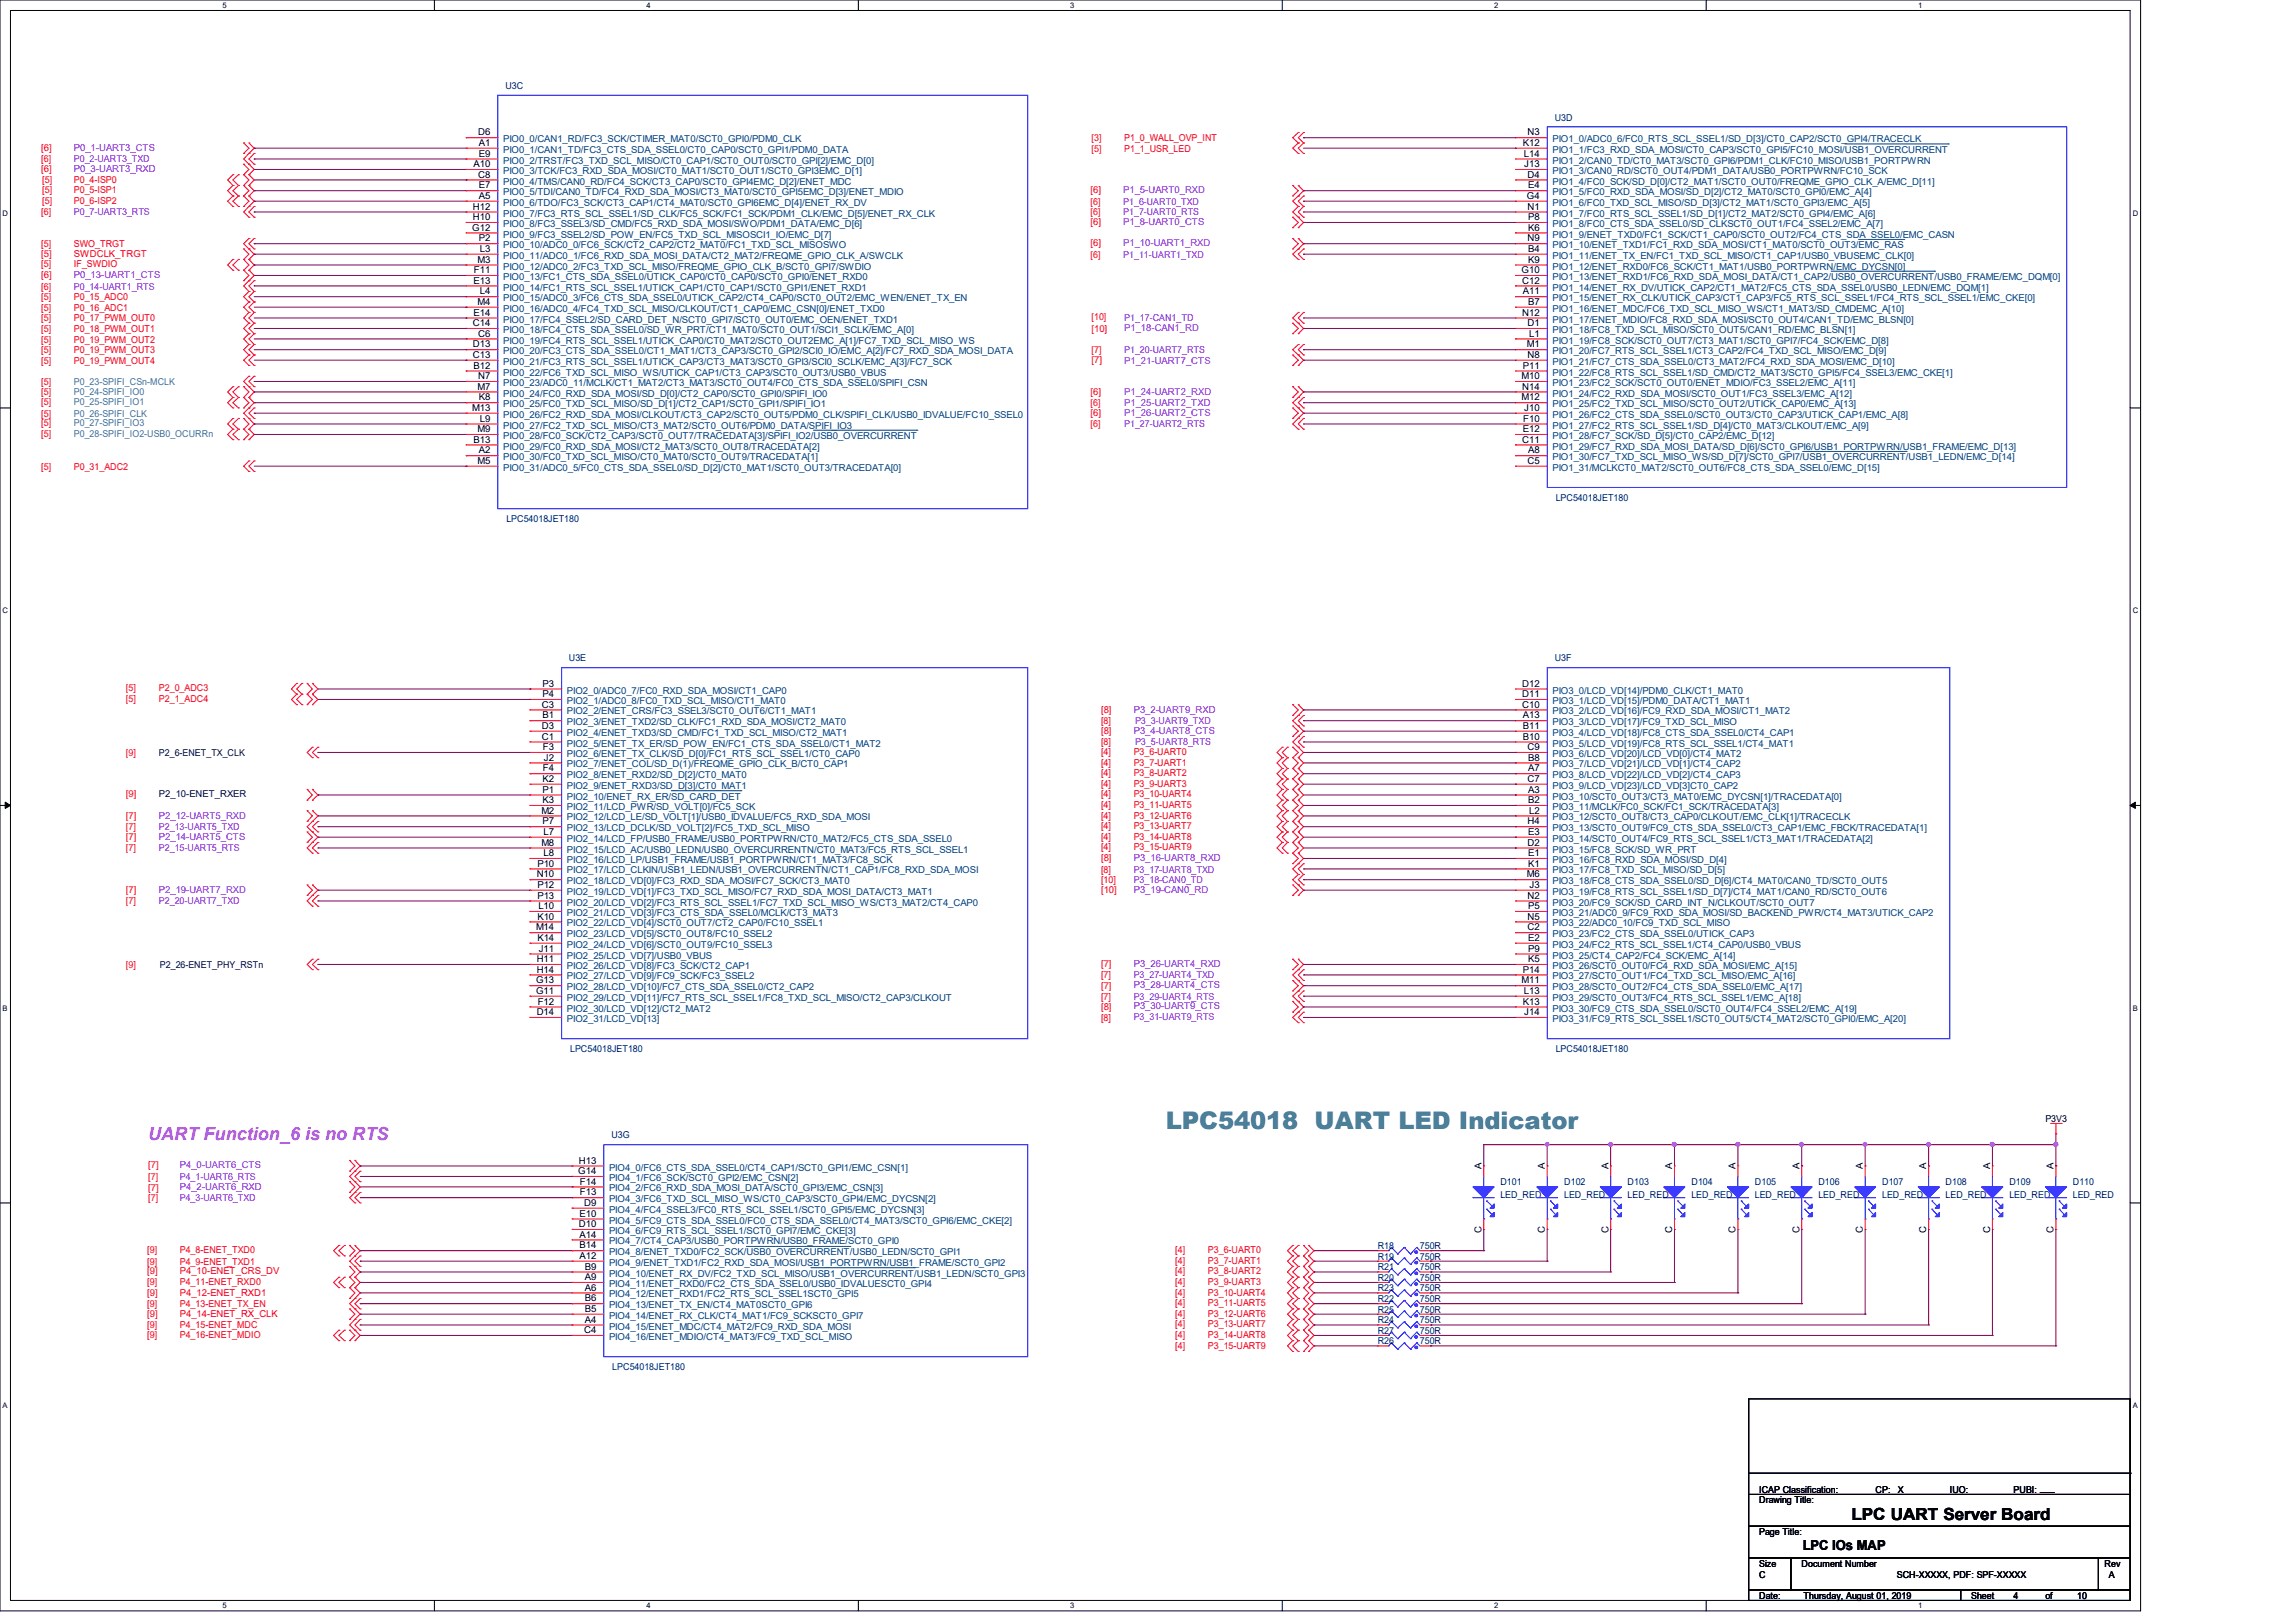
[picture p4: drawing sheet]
<svg xmlns="http://www.w3.org/2000/svg" width="297mm" height="210mm" viewBox="0 0 297 210" stroke-linecap="round" stroke-linejoin="round" font-family="sans-serif">
<defs><g id="words">
<text font-size="3.1" fill="#408080" x="150.9" y="146">LPC54018 UART LED Indicator</text>
<text font-size="2.3" fill="#f0f" x="19.2" y="147.5">UART Function_6 is no RTS</text>
<text font-size="2.2" x="239.6" y="196.6">LPC UART Server Board</text>
<text font-size="1.8" x="233.3" y="200.5">LPC IOs MAP</text>
<g font-size="1.2" fill="#000080">
<text x="65.4" y="11.6">U3C</text>
<text x="201.2" y="15.7">U3D</text>
<text x="201.3" y="64.8">LPC54018JET180</text>
<text x="65.5" y="67.5">LPC54018JET180</text>
<text x="73.6" y="85.6">U3E</text>
<text x="201.2" y="85.6">U3F</text>
<text x="73.8" y="136.1">LPC54018JET180</text>
<text x="201.3" y="136.1">LPC54018JET180</text>
<text x="79.1" y="147.3">U3G</text>
<text x="194.2" y="153.4">D101</text>
<text x="194.2" y="155">LED_RED</text>
<text x="202.4" y="153.4">D102</text>
<text x="202.4" y="155">LED_RED</text>
<text x="210.6" y="153.4">D103</text>
<text x="210.6" y="155">LED_RED</text>
<text x="218.9" y="153.4">D104</text>
<text x="218.9" y="155">LED_RED</text>
<text x="227.1" y="153.4">D105</text>
<text x="227.1" y="155">LED_RED</text>
<text x="235.3" y="153.4">D106</text>
<text x="235.3" y="155">LED_RED</text>
<text x="243.6" y="153.4">D107</text>
<text x="243.6" y="155">LED_RED</text>
<text x="251.8" y="153.4">D108</text>
<text x="251.8" y="155">LED_RED</text>
<text x="260" y="153.4">D109</text>
<text x="260" y="155">LED_RED</text>
<text x="268.3" y="153.4">D110</text>
<text x="268.3" y="155">LED_RED</text>
<text x="178.3" y="161.6">R18</text>
<text x="183.8" y="161.6">750R</text>
<text x="178.3" y="167.1">R23</text>
<text x="178.3" y="165.7">R20</text>
<text x="178.3" y="164.3">R21</text>
<text x="178.3" y="163">R19</text>
<text x="183.8" y="167.1">750R</text>
<text x="183.8" y="165.7">750R</text>
<text x="183.8" y="164.3">750R</text>
<text x="183.8" y="163">750R</text>
<text x="178.3" y="173.9">R26</text>
<text x="178.3" y="172.6">R27</text>
<text x="178.3" y="171.2">R24</text>
<text x="178.3" y="169.8">R25</text>
<text x="178.3" y="168.4">R22</text>
<text x="183.8" y="173.9">750R</text>
<text x="183.8" y="172.6">750R</text>
<text x="183.8" y="171.2">750R</text>
<text x="183.8" y="169.8">750R</text>
<text x="183.8" y="168.4">750R</text>
<text x="79.2" y="177.2">LPC54018JET180</text>
</g>
<g font-size="1.2">
<text x="61.9" y="17.5">D6</text>
<text x="197.7" y="17.5">N3</text>
<text x="61.3" y="21.6">A10</text>
<text x="61.9" y="23">C8</text>
<text x="62" y="18.9">A1</text>
<text x="62" y="20.3">E9</text>
<text x="197.1" y="18.9">K12</text>
<text x="197.2" y="20.3">L14</text>
<text x="197.3" y="21.6">J13</text>
<text x="197.7" y="23">D4</text>
<text x="61.1" y="29.8">G12</text>
<text x="61.2" y="27.1">H12</text>
<text x="61.2" y="28.5">H10</text>
<text x="62" y="24.4">E7</text>
<text x="62" y="25.7">A5</text>
<text x="197.6" y="25.7">G4</text>
<text x="197.7" y="27.1">N1</text>
<text x="197.8" y="24.4">E4</text>
<text x="197.8" y="28.5">P8</text>
<text x="197.8" y="29.8">K6</text>
<text x="61.3" y="35.3">F11</text>
<text x="61.8" y="34">M3</text>
<text x="62" y="31.2">P2</text>
<text x="62.1" y="32.6">L3</text>
<text x="196.9" y="35.3">G10</text>
<text x="197.7" y="31.2">N9</text>
<text x="197.8" y="32.6">B4</text>
<text x="197.8" y="34">K9</text>
<text x="61.3" y="36.7">E13</text>
<text x="61.3" y="40.9">E14</text>
<text x="61.8" y="39.5">M4</text>
<text x="62.1" y="38.1">L4</text>
<text x="197" y="36.7">C12</text>
<text x="197" y="40.9">N12</text>
<text x="197.1" y="38.1">A11</text>
<text x="197.8" y="39.5">B7</text>
<text x="61.2" y="42.2">C14</text>
<text x="61.2" y="45">D13</text>
<text x="61.2" y="46.3">C13</text>
<text x="61.3" y="47.7">B12</text>
<text x="61.9" y="43.6">C6</text>
<text x="197.1" y="47.7">P11</text>
<text x="197.6" y="45">M1</text>
<text x="197.7" y="42.2">D1</text>
<text x="197.7" y="46.3">N8</text>
<text x="197.9" y="43.6">L1</text>
<text x="61.1" y="53.2">M13</text>
<text x="61.8" y="50.4">M7</text>
<text x="61.9" y="49.1">N7</text>
<text x="62" y="51.8">K8</text>
<text x="196.9" y="49.1">M10</text>
<text x="196.9" y="51.8">M12</text>
<text x="197" y="50.4">N14</text>
<text x="197.3" y="53.2">J10</text>
<text x="61.3" y="57.3">B13</text>
<text x="61.8" y="55.9">M9</text>
<text x="62" y="58.7">A2</text>
<text x="62.1" y="54.6">L9</text>
<text x="197" y="57.3">C11</text>
<text x="197.1" y="55.9">E12</text>
<text x="197.1" y="54.6">F10</text>
<text x="197.8" y="58.7">A8</text>
<text x="61.8" y="60">M5</text>
<text x="197.7" y="60">C5</text>
<text x="70.2" y="88.9">P3</text>
<text x="197" y="88.9">D12</text>
<text x="70.1" y="91.6">C3</text>
<text x="70.1" y="94.3">D3</text>
<text x="70.1" y="95.7">C1</text>
<text x="70.2" y="90.2">P4</text>
<text x="70.2" y="93">B1</text>
<text x="197" y="90.2">D11</text>
<text x="197" y="91.6">C10</text>
<text x="197.1" y="93">A13</text>
<text x="197.1" y="94.3">B11</text>
<text x="197.1" y="95.7">B10</text>
<text x="70.2" y="101.2">K2</text>
<text x="70.3" y="97.1">F3</text>
<text x="70.3" y="99.8">F4</text>
<text x="70.4" y="98.4">J2</text>
<text x="197.7" y="97.1">C9</text>
<text x="197.7" y="101.2">C7</text>
<text x="197.8" y="98.4">B8</text>
<text x="197.8" y="99.8">A7</text>
<text x="70.1" y="105.3">M2</text>
<text x="70.2" y="102.6">P1</text>
<text x="70.2" y="103.9">K3</text>
<text x="70.2" y="106.7">P7</text>
<text x="197.7" y="106.7">H4</text>
<text x="197.8" y="102.6">A3</text>
<text x="197.8" y="103.9">B2</text>
<text x="197.9" y="105.3">L2</text>
<text x="69.5" y="113.5">N10</text>
<text x="69.6" y="112.1">P10</text>
<text x="70.1" y="109.4">M8</text>
<text x="70.4" y="108">L7</text>
<text x="70.4" y="110.8">L8</text>
<text x="197.6" y="113.5">M6</text>
<text x="197.7" y="109.4">D2</text>
<text x="197.8" y="108">E3</text>
<text x="197.8" y="110.8">E1</text>
<text x="197.8" y="112.1">K1</text>
<text x="69.6" y="114.9">P12</text>
<text x="69.6" y="116.3">P13</text>
<text x="69.6" y="119">K10</text>
<text x="69.7" y="117.6">L10</text>
<text x="197.7" y="116.3">N2</text>
<text x="197.7" y="119">N5</text>
<text x="197.8" y="117.6">P5</text>
<text x="197.9" y="114.9">J3</text>
<text x="69.4" y="120.4">M14</text>
<text x="69.5" y="124.5">H11</text>
<text x="69.5" y="125.9">H14</text>
<text x="69.6" y="121.7">K14</text>
<text x="69.7" y="123.1">J11</text>
<text x="197.1" y="125.9">P14</text>
<text x="197.7" y="120.4">C2</text>
<text x="197.8" y="121.7">E2</text>
<text x="197.8" y="123.1">P9</text>
<text x="197.8" y="124.5">K5</text>
<text x="69.4" y="127.3">G13</text>
<text x="69.4" y="128.6">G11</text>
<text x="69.5" y="131.4">D14</text>
<text x="69.6" y="130">F12</text>
<text x="196.9" y="127.3">M11</text>
<text x="197.1" y="130">K13</text>
<text x="197.2" y="128.6">L13</text>
<text x="197.3" y="131.4">J14</text>
<text x="264.7" y="145.2">P3V3</text>
<text x="74.8" y="151.9">G14</text>
<text x="74.9" y="150.6">H13</text>
<text x="75.1" y="153.3">F14</text>
<text x="75.1" y="154.7">F13</text>
<text x="191.7" y="151.3" transform="rotate(-90 191.7 151.3)">A</text>
<text x="199.9" y="151.3" transform="rotate(-90 199.9 151.3)">A</text>
<text x="208.2" y="151.3" transform="rotate(-90 208.2 151.3)">A</text>
<text x="216.4" y="151.3" transform="rotate(-90 216.4 151.3)">A</text>
<text x="224.6" y="151.3" transform="rotate(-90 224.6 151.3)">A</text>
<text x="232.9" y="151.3" transform="rotate(-90 232.9 151.3)">A</text>
<text x="241.1" y="151.3" transform="rotate(-90 241.1 151.3)">A</text>
<text x="249.3" y="151.3" transform="rotate(-90 249.3 151.3)">A</text>
<text x="257.6" y="151.3" transform="rotate(-90 257.6 151.3)">A</text>
<text x="265.8" y="151.3" transform="rotate(-90 265.8 151.3)">A</text>
<text x="74.9" y="158.8">D10</text>
<text x="75" y="157.4">E10</text>
<text x="75" y="160.1">A14</text>
<text x="75" y="161.5">B14</text>
<text x="75.6" y="156">D9</text>
<text x="191.7" y="159.6" transform="rotate(-90 191.7 159.6)">C</text>
<text x="199.9" y="159.6" transform="rotate(-90 199.9 159.6)">C</text>
<text x="208.2" y="159.6" transform="rotate(-90 208.2 159.6)">C</text>
<text x="216.4" y="159.6" transform="rotate(-90 216.4 159.6)">C</text>
<text x="224.6" y="159.6" transform="rotate(-90 224.6 159.6)">C</text>
<text x="232.9" y="159.6" transform="rotate(-90 232.9 159.6)">C</text>
<text x="241.1" y="159.6" transform="rotate(-90 241.1 159.6)">C</text>
<text x="249.3" y="159.6" transform="rotate(-90 249.3 159.6)">C</text>
<text x="257.6" y="159.6" transform="rotate(-90 257.6 159.6)">C</text>
<text x="265.8" y="159.6" transform="rotate(-90 265.8 159.6)">C</text>
<text x="75" y="162.9">A12</text>
<text x="75.7" y="164.3">B9</text>
<text x="75.7" y="165.6">A9</text>
<text x="75.7" y="167">A6</text>
<text x="75.6" y="172.5">C4</text>
<text x="75.7" y="168.4">B6</text>
<text x="75.7" y="169.8">B5</text>
<text x="75.7" y="171.2">A4</text>
<text x="227.7" y="194.5">Drawing Title:</text>
<text x="227.7" y="193.2">ICAP Classification:</text>
<text x="242.7" y="193.2">CP:</text>
<text x="245.6" y="193.2">X</text>
<text x="252.3" y="193.2">IUO:</text>
<text x="256.6" y="193.2">___</text>
<text x="260.6" y="193.2">PUBI: ___</text>
<text x="227.7" y="202.7">Size</text>
<text x="227.7" y="198.6">Page Title:</text>
<text x="233.2" y="202.7">Document Number</text>
<text x="272.4" y="202.7">Rev</text>
<text x="227.7" y="206.9">Date:</text>
<text x="227.7" y="204.1">C</text>
<text x="233.4" y="206.9">Thursday, August 01, 2019</text>
<text x="245.5" y="204.1">SCH-XXXXX, PDF: SPF-XXXXX</text>
<text x="255.1" y="206.9">Sheet</text>
<text x="260.6" y="206.9">4</text>
<text x="264.7" y="206.9">of</text>
<text x="268.8" y="206.9">10</text>
<text x="272.9" y="204.1">A</text>
</g>
<g font-size="1.2" fill="#f00">
<text x="5.3" y="21">[6]</text>
<text x="5.3" y="22.3">[6]</text>
<text x="5.3" y="19.5">[6]</text>
<text x="5.5" y="23.6">[5]</text>
<text x="9.6" y="23.6">P0_4-ISP0</text>
<text x="141.3" y="18.3">[3]</text>
<text x="141.3" y="19.6">[5]</text>
<text x="145.5" y="18.3">P1_0_WALL_OVP_INT</text>
<text x="145.5" y="19.6">P1_1_USR_LED</text>
<text x="5.3" y="27.9">[6]</text>
<text x="5.5" y="25">[5]</text>
<text x="5.5" y="26.4">[5]</text>
<text x="9.6" y="25">P0_5-ISP1</text>
<text x="9.6" y="26.4">P0_6-ISP2</text>
<text x="141.1" y="26.5">[6]</text>
<text x="141.1" y="27.9">[6]</text>
<text x="141.1" y="25">[6]</text>
<text x="141.1" y="29.1">[6]</text>
<text x="5.3" y="32">[5]</text>
<text x="5.3" y="34.6">[5]</text>
<text x="5.3" y="33.2">[5]</text>
<text x="5.3" y="36">[6]</text>
<text x="9.6" y="32">SWO_TRGT</text>
<text x="9.6" y="34.6">IF_SWDIO</text>
<text x="9.6" y="33.2">SWDCLK_TRGT</text>
<text x="141.1" y="33.4">[6]</text>
<text x="141.1" y="31.8">[6]</text>
<text x="5.3" y="37.5">[6]</text>
<text x="5.3" y="38.9">[5]</text>
<text x="5.3" y="40.2">[5]</text>
<text x="5.3" y="41.6">[5]</text>
<text x="9.6" y="38.9">P0_15_ADC0</text>
<text x="9.6" y="40.2">P0_16_ADC1</text>
<text x="9.6" y="41.6">P0_17_PWM_OUT0</text>
<text x="141.3" y="41.4">[10]</text>
<text x="5.3" y="43">[5]</text>
<text x="5.3" y="44.3">[5]</text>
<text x="5.3" y="45.7">[5]</text>
<text x="5.3" y="47.1">[5]</text>
<text x="9.6" y="43">P0_18_PWM_OUT1</text>
<text x="9.6" y="44.3">P0_19_PWM_OUT2</text>
<text x="9.6" y="45.7">P0_19_PWM_OUT3</text>
<text x="9.6" y="47.1">P0_19_PWM_OUT4</text>
<text x="141.3" y="45.7">[7]</text>
<text x="141.3" y="43">[10]</text>
<text x="141.3" y="46.9">[7]</text>
<text x="5.3" y="49.8">[5]</text>
<text x="5.3" y="51.1">[5]</text>
<text x="5.3" y="52.4">[5]</text>
<text x="5.3" y="53.9">[5]</text>
<text x="141.1" y="52.6">[6]</text>
<text x="141.1" y="51.1">[6]</text>
<text x="141.1" y="53.8">[6]</text>
<text x="5.3" y="55.2">[5]</text>
<text x="5.3" y="56.6">[5]</text>
<text x="141.1" y="55.3">[6]</text>
<text x="5.3" y="60.8">[5]</text>
<text x="9.6" y="60.8">P0_31_ADC2</text>
<text x="16.3" y="89.4">[5]</text>
<text x="20.6" y="89.4">P2_0_ADC3</text>
<text x="16.3" y="90.8">[5]</text>
<text x="20.6" y="90.8">P2_1_ADC4</text>
<text x="142.5" y="93.7">[8]</text>
<text x="142.5" y="95">[8]</text>
<text x="142.5" y="92.2">[8]</text>
<text x="16.3" y="97.8">[9]</text>
<text x="142.5" y="96.4">[8]</text>
<text x="142.5" y="97.7">[4]</text>
<text x="142.5" y="99.1">[4]</text>
<text x="142.5" y="100.4">[4]</text>
<text x="142.5" y="101.8">[4]</text>
<text x="146.7" y="97.7">P3_6-UART0</text>
<text x="146.7" y="99.1">P3_7-UART1</text>
<text x="146.7" y="100.4">P3_8-UART2</text>
<text x="146.7" y="101.8">P3_9-UART3</text>
<text x="16.3" y="107.4">[7]</text>
<text x="16.3" y="103.2">[9]</text>
<text x="16.3" y="105.9">[7]</text>
<text x="142.5" y="103.2">[4]</text>
<text x="142.5" y="104.6">[4]</text>
<text x="142.5" y="105.9">[4]</text>
<text x="142.5" y="107.3">[4]</text>
<text x="146.7" y="103.2">P3_10-UART4</text>
<text x="146.7" y="104.6">P3_11-UART5</text>
<text x="146.7" y="105.9">P3_12-UART6</text>
<text x="146.7" y="107.3">P3_13-UART7</text>
<text x="16.3" y="110.2">[7]</text>
<text x="16.3" y="108.7">[7]</text>
<text x="142.5" y="112.9">[8]</text>
<text x="142.5" y="108.7">[4]</text>
<text x="142.5" y="110">[4]</text>
<text x="142.5" y="111.4">[8]</text>
<text x="146.7" y="108.7">P3_14-UART8</text>
<text x="146.7" y="110">P3_15-UART9</text>
<text x="16.3" y="117">[7]</text>
<text x="16.3" y="115.5">[7]</text>
<text x="142.5" y="114.3">[10]</text>
<text x="142.5" y="115.5">[10]</text>
<text x="16.3" y="125.3">[9]</text>
<text x="142.5" y="125.1">[7]</text>
<text x="142.5" y="126.6">[7]</text>
<text x="142.5" y="129.4">[7]</text>
<text x="142.5" y="128">[7]</text>
<text x="142.5" y="130.7">[8]</text>
<text x="142.5" y="132.1">[8]</text>
<text x="19.2" y="152.7">[7]</text>
<text x="19.2" y="155.4">[7]</text>
<text x="19.2" y="154.1">[7]</text>
<text x="19.2" y="151.2">[7]</text>
<text x="19" y="162.1">[9]</text>
<text x="19" y="163.7">[9]</text>
<text x="19" y="166.3">[9]</text>
<text x="19" y="164.9">[9]</text>
<text x="19" y="167.6">[9]</text>
<text x="23.3" y="162.1">P4_8-ENET_TXD0</text>
<text x="23.3" y="163.7">P4_9-ENET_TXD1</text>
<text x="23.3" y="166.3">P4_11-ENET_RXD0</text>
<text x="23.3" y="164.9">P4_10-ENET_CRS_DV</text>
<text x="23.3" y="167.6">P4_12-ENET_RXD1</text>
<text x="152.1" y="162.1">[4]</text>
<text x="152.1" y="163.5">[4]</text>
<text x="152.1" y="164.9">[4]</text>
<text x="152.1" y="166.3">[4]</text>
<text x="152.1" y="167.6">[4]</text>
<text x="156.3" y="162.1">P3_6-UART0</text>
<text x="156.3" y="163.5">P3_7-UART1</text>
<text x="156.3" y="164.9">P3_8-UART2</text>
<text x="156.3" y="166.3">P3_9-UART3</text>
<text x="156.3" y="167.6">P3_10-UART4</text>
<text x="19" y="169.2">[9]</text>
<text x="19" y="171.9">[9]</text>
<text x="19" y="173.1">[9]</text>
<text x="19" y="170.4">[9]</text>
<text x="23.3" y="169.2">P4_13-ENET_TX_EN</text>
<text x="23.3" y="171.9">P4_15-ENET_MDC</text>
<text x="23.3" y="173.1">P4_16-ENET_MDIO</text>
<text x="23.3" y="170.4">P4_14-ENET_RX_CLK</text>
<text x="152.1" y="169">[4]</text>
<text x="152.1" y="170.4">[4]</text>
<text x="152.1" y="171.7">[4]</text>
<text x="152.1" y="173.1">[4]</text>
<text x="156.3" y="169">P3_11-UART5</text>
<text x="156.3" y="170.4">P3_12-UART6</text>
<text x="156.3" y="171.7">P3_13-UART7</text>
<text x="156.3" y="173.1">P3_14-UART8</text>
<text x="152.1" y="174.5">[4]</text>
<text x="156.3" y="174.5">P3_15-UART9</text>
</g>
<g font-size="1.2" fill="#8000ff">
<text x="9.6" y="21">P0_2-UART3_TXD</text>
<text x="9.6" y="22.3">P0_3-UART3_RXD</text>
<text x="9.6" y="19.5">P0_1-UART3_CTS</text>
<text x="9.6" y="27.9">P0_7-UART3_RTS</text>
<text x="145.4" y="26.5">P1_6-UART0_TXD</text>
<text x="145.4" y="27.9">P1_7-UART0_RTS</text>
<text x="145.4" y="25">P1_5-UART0_RXD</text>
<text x="145.4" y="29.1">P1_8-UART0_CTS</text>
<text x="9.6" y="36">P0_13-UART1_CTS</text>
<text x="145.4" y="33.4">P1_11-UART1_TXD</text>
<text x="145.4" y="31.8">P1_10-UART1_RXD</text>
<text x="9.6" y="37.5">P0_14-UART1_RTS</text>
<text x="145.5" y="41.6">P1_17-CAN1_TD</text>
<text x="145.5" y="45.7">P1_20-UART7_RTS</text>
<text x="145.5" y="42.8">P1_18-CAN1_RD</text>
<text x="145.5" y="47.1">P1_21-UART7_CTS</text>
<text x="145.5" y="52.6">P1_25-UART2_TXD</text>
<text x="145.5" y="51.1">P1_24-UART2_RXD</text>
<text x="145.5" y="53.8">P1_26-UART2_CTS</text>
<text x="145.5" y="55.3">P1_27-UART2_RTS</text>
<text x="146.7" y="95">P3_4-UART8_CTS</text>
<text x="146.7" y="92.2">P3_2-UART9_RXD</text>
<text x="146.9" y="93.7">P3_3-UART9_TXD</text>
<text x="146.9" y="96.4">P3_5-UART8_RTS</text>
<text x="20.6" y="107.4">P2_13-UART5_TXD</text>
<text x="20.6" y="105.9">P2_12-UART5_RXD</text>
<text x="20.6" y="110.2">P2_15-UART5_RTS</text>
<text x="20.6" y="108.7">P2_14-UART5_CTS</text>
<text x="146.7" y="112.9">P3_17-UART8_TXD</text>
<text x="146.7" y="111.4">P3_16-UART8_RXD</text>
<text x="20.6" y="117">P2_20-UART7_TXD</text>
<text x="20.6" y="115.5">P2_19-UART7_RXD</text>
<text x="146.7" y="114.3">P3_18-CAN0_TD</text>
<text x="146.7" y="115.5">P3_19-CAN0_RD</text>
<text x="146.7" y="125.1">P3_26-UART4_RXD</text>
<text x="146.7" y="126.5">P3_27-UART4_TXD</text>
<text x="146.7" y="132">P3_31-UART9_RTS</text>
<text x="146.7" y="129.4">P3_29-UART4_RTS</text>
<text x="146.7" y="127.8">P3_28-UART4_CTS</text>
<text x="146.7" y="130.6">P3_30-UART9_CTS</text>
<text x="23.3" y="152.7">P4_1-UART6_RTS</text>
<text x="23.3" y="155.4">P4_3-UART6_TXD</text>
<text x="23.3" y="153.9">P4_2-UART6_RXD</text>
<text x="23.3" y="151.2">P4_0-UART6_CTS</text>
</g>
<g font-size="1.2" fill="#004080">
<text x="65.1" y="18.4">PIO0_0/CAN1_RD/FC3_SCK/CTIMER_MAT0/SCT0_GPI0/PDM0_CLK</text>
<text x="65.1" y="19.8">PIO0_1/CAN1_TD/FC3_CTS_SDA_SSEL0/CT0_CAP0/SCT0_GPI1/PDM0_DATA</text>
<text x="65.1" y="21.2">PIO0_2/TRST/FC3_TXD_SCL_MISO/CT0_CAP1/SCT0_OUT0/SCT0_GPI[2]/EMC_D[0]</text>
<text x="65.1" y="22.5">PIO0_3/TCK/FC3_RXD_SDA_MOSI/CT0_MAT1/SCT0_OUT1/SCT0_GPI3EMC_D[1]</text>
<text x="65.1" y="23.9">PIO0_4/TMS/CAN0_RD/FC4_SCK/CT3_CAP0/SCT0_GPI4EMC_D[2]/ENET_MDC</text>
<text x="200.9" y="18.4">PIO1_0/ADC0_6/FC0_RTS_SCL_SSEL1/SD_D[3]/CT0_CAP2/SCT0_GPI4/TRACECLK</text>
<text x="200.9" y="19.8">PIO1_1/FC3_RXD_SDA_MOSI/CT0_CAP3/SCT0_GPI5/FC10_MOSI/USB1_OVERCURRENT</text>
<text x="200.9" y="21.2">PIO1_2/CAN0_TD/CT0_MAT3/SCT0_GPI6/PDM1_CLK/FC10_MISO/USB1_PORTPWRN</text>
<text x="200.9" y="22.5">PIO1_3/CAN0_RD/SCT0_OUT4/PDM1_DATA/USB0_PORTPWRN/FC10_SCK</text>
<text x="200.9" y="23.9">PIO1_4/FC0_SCK/SD_D[0]/CT2_MAT1/SCT0_OUT0/FREQME_GPIO_CLK_A/EMC_D[11]</text>
<text x="65.1" y="25.3">PIO0_5/TDI/CAN0_TD/FC4_RXD_SDA_MOSI/CT3_MAT0/SCT0_GPI5EMC_D[3]/ENET_MDIO</text>
<text x="65.1" y="26.6">PIO0_6/TDO/FC3_SCK/CT3_CAP1/CT4_MAT0/SCT0_GPI6EMC_D[4]/ENET_RX_DV</text>
<text x="65.1" y="28">PIO0_7/FC3_RTS_SCL_SSEL1/SD_CLK/FC5_SCK/FC1_SCK/PDM1_CLK/EMC_D[5]/ENET_RX_CLK</text>
<text x="65.1" y="29.4">PIO0_8/FC3_SSEL3/SD_CMD/FC5_RXD_SDA_MOSI/SWO/PDM1_DATA/EMC_D[6]</text>
<text x="200.9" y="25.3">PIO1_5/FC0_RXD_SDA_MOSI/SD_D[2]/CT2_MAT0/SCT0_GPI0/EMC_A[4]</text>
<text x="200.9" y="26.6">PIO1_6/FC0_TXD_SCL_MISO/SD_D[3]/CT2_MAT1/SCT0_GPI3/EMC_A[5]</text>
<text x="200.9" y="28">PIO1_7/FC0_RTS_SCL_SSEL1/SD_D[1]/CT2_MAT2/SCT0_GPI4/EMC_A[6]</text>
<text x="200.9" y="29.4">PIO1_8/FC0_CTS_SDA_SSEL0/SD_CLKSCT0_OUT1/FC4_SSEL2/EMC_A[7]</text>
<text x="65.1" y="30.7">PIO0_9/FC3_SSEL2/SD_POW_EN/FC5_TXD_SCL_MISOSCI1_IO/EMC_D[7]</text>
<text x="65.1" y="32.1">PIO0_10/ADC0_0/FC6_SCK/CT2_CAP2/CT2_MAT0/FC1_TXD_SCL_MISOSWO</text>
<text x="65.1" y="33.5">PIO0_11/ADC0_1/FC6_RXD_SDA_MOSI_DATA/CT2_MAT2/FREQME_GPIO_CLK_A/SWCLK</text>
<text x="65.1" y="34.9">PIO0_12/ADC0_2/FC3_TXD_SCL_MISO/FREQME_GPIO_CLK_B/SCT0_GPI7/SWDIO</text>
<text x="200.9" y="30.7">PIO1_9/ENET_TXD0/FC1_SCK/CT1_CAP0/SCT0_OUT2/FC4_CTS_SDA_SSEL0/EMC_CASN</text>
<text x="200.9" y="32.1">PIO1_10/ENET_TXD1/FC1_RXD_SDA_MOSI/CT1_MAT0/SCT0_OUT3/EMC_RAS</text>
<text x="200.9" y="33.5">PIO1_11/ENET_TX_EN/FC1_TXD_SCL_MISO/CT1_CAP1/USB0_VBUSEMC_CLK[0]</text>
<text x="200.9" y="34.9">PIO1_12/ENET_RXD0/FC6_SCK/CT1_MAT1/USB0_PORTPWRN/EMC_DYCSN[0]</text>
<text x="65.1" y="36.2">PIO0_13/FC1_CTS_SDA_SSEL0/UTICK_CAP0/CT0_CAP0/SCT0_GPI0/ENET_RXD0</text>
<text x="65.1" y="37.6">PIO0_14/FC1_RTS_SCL_SSEL1/UTICK_CAP1/CT0_CAP1/SCT0_GPI1/ENET_RXD1</text>
<text x="65.1" y="39">PIO0_15/ADC0_3/FC6_CTS_SDA_SSEL0/UTICK_CAP2/CT4_CAP0/SCT0_OUT2/EMC_WEN/ENET_TX_EN</text>
<text x="65.1" y="40.3">PIO0_16/ADC0_4/FC4_TXD_SCL_MISO/CLKOUT/CT1_CAP0/EMC_CSN[0]/ENET_TXD0</text>
<text x="65.1" y="41.7">PIO0_17/FC4_SSEL2/SD_CARD_DET_N/SCT0_GPI7/SCT0_OUT0/EMC_OEN/ENET_TXD1</text>
<text x="200.9" y="36.2">PIO1_13/ENET_RXD1/FC6_RXD_SDA_MOSI_DATA/CT1_CAP2/USB0_OVERCURRENT/USB0_FRAME/EMC_DQM[0]</text>
<text x="200.9" y="37.6">PIO1_14/ENET_RX_DV/UTICK_CAP2/CT1_MAT2/FC5_CTS_SDA_SSEL0/USB0_LEDN/EMC_DQM[1]</text>
<text x="200.9" y="39">PIO1_15/ENET_RX_CLK/UTICK_CAP3/CT1_CAP3/FC5_RTS_SCL_SSEL1/FC4_RTS_SCL_SSEL1/EMC_CKE[0]</text>
<text x="200.9" y="40.3">PIO1_16/ENET_MDC/FC6_TXD_SCL_MISO_WS/CT1_MAT3/SD_CMDEMC_A[10]</text>
<text x="200.9" y="41.7">PIO1_17/ENET_MDIO/FC8_RXD_SDA_MOSI/SCT0_OUT4/CAN1_TD/EMC_BLSN[0]</text>
<text x="65.1" y="43.1">PIO0_18/FC4_CTS_SDA_SSEL0/SD_WR_PRT/CT1_MAT0/SCT0_OUT1/SCI1_SCLK/EMC_A[0]</text>
<text x="65.1" y="44.4">PIO0_19/FC4_RTS_SCL_SSEL1/UTICK_CAP0/CT0_MAT2/SCT0_OUT2EMC_A[1]/FC7_TXD_SCL_MISO_WS</text>
<text x="65.1" y="45.8">PIO0_20/FC3_CTS_SDA_SSEL0/CT1_MAT1/CT3_CAP3/SCT0_GPI2/SCI0_IO/EMC_A[2]/FC7_RXD_SDA_MOSI_DATA</text>
<text x="65.1" y="47.2">PIO0_21/FC3_RTS_SCL_SSEL1/UTICK_CAP3/CT3_MAT3/SCT0_GPI3/SCI0_SCLK/EMC_A[3]/FC7_SCK</text>
<text x="200.9" y="43.1">PIO1_18/FC8_TXD_SCL_MISO/SCT0_OUT5/CAN1_RD/EMC_BLSN[1]</text>
<text x="200.9" y="44.4">PIO1_19/FC8_SCK/SCT0_OUT7/CT3_MAT1/SCT0_GPI7/FC4_SCK/EMC_D[8]</text>
<text x="200.9" y="45.8">PIO1_20/FC7_RTS_SCL_SSEL1/CT3_CAP2/FC4_TXD_SCL_MISO/EMC_D[9]</text>
<text x="200.9" y="47.2">PIO1_21/FC7_CTS_SDA_SSEL0/CT3_MAT2/FC4_RXD_SDA_MOSI/EMC_D[10]</text>
<text x="65.1" y="48.6">PIO0_22/FC6_TXD_SCL_MISO_WS/UTICK_CAP1/CT3_CAP3/SCT0_OUT3/USB0_VBUS</text>
<text x="65.1" y="50">PIO0_23/ADC0_11/MCLK/CT1_MAT2/CT3_MAT3/SCT0_OUT4/FC0_CTS_SDA_SSEL0/SPIFI_CSN</text>
<text x="65.1" y="51.3">PIO0_24/FC0_RXD_SDA_MOSI/SD_D[0]/CT2_CAP0/SCT0_GPI0/SPIFI_IO0</text>
<text x="65.1" y="52.7">PIO0_25/FC0_TXD_SCL_MISO/SD_D[1]/CT2_CAP1/SCT0_GPI1/SPIFI_IO1</text>
<text x="200.9" y="48.6">PIO1_22/FC8_RTS_SCL_SSEL1/SD_CMD/CT2_MAT3/SCT0_GPI5/FC4_SSEL3/EMC_CKE[1]</text>
<text x="200.9" y="50">PIO1_23/FC2_SCK/SCT0_OUT0/ENET_MDIO/FC3_SSEL2/EMC_A[11]</text>
<text x="200.9" y="51.3">PIO1_24/FC2_RXD_SDA_MOSI/SCT0_OUT1/FC3_SSEL3/EMC_A[12]</text>
<text x="200.9" y="52.7">PIO1_25/FC2_TXD_SCL_MISO/SCT0_OUT2/UTICK_CAP0/EMC_A[13]</text>
<text x="65.1" y="54.1">PIO0_26/FC2_RXD_SDA_MOSI/CLKOUT/CT3_CAP2/SCT0_OUT5/PDM0_CLK/SPIFI_CLK/USB0_IDVALUE/FC10_SSEL0</text>
<text x="65.1" y="55.5">PIO0_27/FC2_TXD_SCL_MISO/CT3_MAT2/SCT0_OUT6/PDM0_DATA/SPIFI_IO3</text>
<text x="65.1" y="56.8">PIO0_28/FC0_SCK/CT2_CAP3/SCT0_OUT7/TRACEDATA[3]/SPIFI_IO2/USB0_OVERCURRENT</text>
<text x="65.1" y="58.2">PIO0_29/FC0_RXD_SDA_MOSI/CT2_MAT3/SCT0_OUT8/TRACEDATA[2]</text>
<text x="65.1" y="59.6">PIO0_30/FC0_TXD_SCL_MISO/CT0_MAT0/SCT0_OUT9/TRACEDATA[1]</text>
<text x="200.9" y="54.1">PIO1_26/FC2_CTS_SDA_SSEL0/SCT0_OUT3/CT0_CAP3/UTICK_CAP1/EMC_A[8]</text>
<text x="200.9" y="55.5">PIO1_27/FC2_RTS_SCL_SSEL1/SD_D[4]/CT0_MAT3/CLKOUT/EMC_A[9]</text>
<text x="200.9" y="56.8">PIO1_28/FC7_SCK/SD_D[5]/CT0_CAP2/EMC_D[12]</text>
<text x="200.9" y="58.2">PIO1_29/FC7_RXD_SDA_MOSI_DATA/SD_D[6]/SCT0_GPI6/USB1_PORTPWRN/USB1_FRAME/EMC_D[13]</text>
<text x="200.9" y="59.6">PIO1_30/FC7_TXD_SCL_MISO_WS/SD_D[7]/SCT0_GPI7/USB1_OVERCURRENT/USB1_LEDN/EMC_D[14]</text>
<text x="65.1" y="60.9">PIO0_31/ADC0_5/FC0_CTS_SDA_SSEL0/SD_D[2]/CT0_MAT1/SCT0_OUT3/TRACEDATA[0]</text>
<text x="200.9" y="60.9">PIO1_31/MCLKCT0_MAT2/SCT0_OUT6/FC8_CTS_SDA_SSEL0/EMC_D[15]</text>
<text x="73.4" y="89.7">PIO2_0/ADC0_7/FC0_RXD_SDA_MOSI/CT1_CAP0</text>
<text x="200.9" y="89.7">PIO3_0/LCD_VD[14]/PDM0_CLK/CT1_MAT0</text>
<text x="73.4" y="91.1">PIO2_1/ADC0_8/FC0_TXD_SCL_MISO/CT1_MAT0</text>
<text x="73.4" y="92.5">PIO2_2/ENET_CRS/FC3_SSEL3/SCT0_OUT6/CT1_MAT1</text>
<text x="73.4" y="93.9">PIO2_3/ENET_TXD2/SD_CLK/FC1_RXD_SDA_MOSI/CT2_MAT0</text>
<text x="73.4" y="95.2">PIO2_4/ENET_TXD3/SD_CMD/FC1_TXD_SCL_MISO/CT2_MAT1</text>
<text x="200.9" y="91.1">PIO3_1/LCD_VD[15]/PDM0_DATA/CT1_MAT1</text>
<text x="200.9" y="92.5">PIO3_2/LCD_VD[16]/FC9_RXD_SDA_MOSI/CT1_MAT2</text>
<text x="200.9" y="93.9">PIO3_3/LCD_VD[17]/FC9_TXD_SCL_MISO</text>
<text x="200.9" y="95.2">PIO3_4/LCD_VD[18]/FC8_CTS_SDA_SSEL0/CT4_CAP1</text>
<text x="73.4" y="96.6">PIO2_5/ENET_TX_ER/SD_POW_EN/FC1_CTS_SDA_SSEL0/CT1_MAT2</text>
<text x="73.4" y="98">PIO2_6/ENET_TX_CLK/SD_D[0]/FC1_RTS_SCL_SSEL1/CT0_CAP0</text>
<text x="73.4" y="99.3">PIO2_7/ENET_COL/SD_D(1)/FREQME_GPIO_CLK_B/CT0_CAP1</text>
<text x="73.4" y="100.7">PIO2_8/ENET_RXD2/SD_D[2]/CT0_MAT0</text>
<text x="200.9" y="96.6">PIO3_5/LCD_VD[19]/FC8_RTS_SCL_SSEL1/CT4_MAT1</text>
<text x="200.9" y="98">PIO3_6/LCD_VD[20]/LCD_VD[0]/CT4_MAT2</text>
<text x="200.9" y="99.3">PIO3_7/LCD_VD[21]/LCD_VD[1]/CT4_CAP2</text>
<text x="200.9" y="100.7">PIO3_8/LCD_VD[22]/LCD_VD[2]/CT4_CAP3</text>
<text x="73.4" y="102.1">PIO2_9/ENET_RXD3/SD_D[3]/CT0_MAT1</text>
<text x="73.4" y="103.5">PIO2_10/ENET_RX_ER/SD_CARD_DET</text>
<text x="73.4" y="104.8">PIO2_11/LCD_PWR/SD_VOLT[0]/FC5_SCK</text>
<text x="73.4" y="106.2">PIO2_12/LCD_LE/SD_VOLT[1]/USB0_IDVALUE/FC5_RXD_SDA_MOSI</text>
<text x="73.4" y="107.6">PIO2_13/LCD_DCLK/SD_VOLT[2]/FC5_TXD_SCL_MISO</text>
<text x="200.9" y="102.1">PIO3_9/LCD_VD[23]/LCD_VD[3]CT0_CAP2</text>
<text x="200.9" y="103.5">PIO3_10/SCT0_OUT3/CT3_MAT0/EMC_DYCSN[1]/TRACEDATA[0]</text>
<text x="200.9" y="104.8">PIO3_11/MCLK/FC0_SCK/FC1_SCK/TRACEDATA[3]</text>
<text x="200.9" y="106.2">PIO3_12/SCT0_OUT8/CT3_CAP0/CLKOUT/EMC_CLK[1]/TRACECLK</text>
<text x="200.9" y="107.6">PIO3_13/SCT0_OUT9/FC9_CTS_SDA_SSEL0/CT3_CAP1/EMC_FBCK/TRACEDATA[1]</text>
<text x="73.4" y="108.9">PIO2_14/LCD_FP/USB0_FRAME/USB0_PORTPWRN/CT0_MAT2/FC5_CTS_SDA_SSEL0</text>
<text x="73.4" y="110.3">PIO2_15/LCD_AC/USB0_LEDN/USB0_OVERCURRENTN/CT0_MAT3/FC5_RTS_SCL_SSEL1</text>
<text x="73.4" y="111.7">PIO2_16/LCD_LP/USB1_FRAME/USB1_PORTPWRN/CT1_MAT3/FC8_SCK</text>
<text x="73.4" y="113">PIO2_17/LCD_CLKIN/USB1_LEDN/USB1_OVERCURRENTN/CT1_CAP1/FC8_RXD_SDA_MOSI</text>
<text x="200.9" y="108.9">PIO3_14/SCT0_OUT4/FC9_RTS_SCL_SSEL1/CT3_MAT1/TRACEDATA[2]</text>
<text x="200.9" y="110.3">PIO3_15/FC8_SCK/SD_WR_PRT</text>
<text x="200.9" y="111.7">PIO3_16/FC8_RXD_SDA_MOSI/SD_D[4]</text>
<text x="200.9" y="113">PIO3_17/FC8_TXD_SCL_MISO/SD_D[5]</text>
<text x="73.4" y="114.4">PIO2_18/LCD_VD[0]/FC3_RXD_SDA_MOSI/FC7_SCK/CT3_MAT0</text>
<text x="73.4" y="115.8">PIO2_19/LCD_VD[1]/FC3_TXD_SCL_MISO/FC7_RXD_SDA_MOSI_DATA/CT3_MAT1</text>
<text x="73.4" y="117.2">PIO2_20/LCD_VD[2]/FC3_RTS_SCL_SSEL1/FC7_TXD_SCL_MISO_WS/CT3_MAT2/CT4_CAP0</text>
<text x="73.4" y="118.5">PIO2_21/LCD_VD[3]/FC3_CTS_SDA_SSEL0/MCLK/CT3_MAT3</text>
<text x="73.4" y="119.9">PIO2_22/LCD_VD[4]/SCT0_OUT7/CT2_CAP0/FC10_SSEL1</text>
<text x="200.9" y="114.4">PIO3_18/FC8_CTS_SDA_SSEL0/SD_D[6]/CT4_MAT0/CAN0_TD/SCT0_OUT5</text>
<text x="200.9" y="115.8">PIO3_19/FC8_RTS_SCL_SSEL1/SD_D[7]/CT4_MAT1/CAN0_RD/SCT0_OUT6</text>
<text x="200.9" y="117.2">PIO3_20/FC9_SCK/SD_CARD_INT_N/CLKOUT/SCT0_OUT7</text>
<text x="200.9" y="118.5">PIO3_21/ADC0_9/FC9_RXD_SDA_MOSI/SD_BACKEND_PWR/CT4_MAT3/UTICK_CAP2</text>
<text x="200.9" y="119.9">PIO3_22/ADC0_10/FC9_TXD_SCL_MISO</text>
<text x="73.4" y="121.3">PIO2_23/LCD_VD[5]/SCT0_OUT8/FC10_SSEL2</text>
<text x="73.4" y="122.6">PIO2_24/LCD_VD[6]/SCT0_OUT9/FC10_SSEL3</text>
<text x="73.4" y="124">PIO2_25/LCD_VD[7]/USB0_VBUS</text>
<text x="73.4" y="125.4">PIO2_26/LCD_VD[8]/FC3_SCK/CT2_CAP1</text>
<text x="200.9" y="121.3">PIO3_23/FC2_CTS_SDA_SSEL0/UTICK_CAP3</text>
<text x="200.9" y="122.6">PIO3_24/FC2_RTS_SCL_SSEL1/CT4_CAP0/USB0_VBUS</text>
<text x="200.9" y="124">PIO3_25/CT4_CAP2/FC4_SCK/EMC_A[14]</text>
<text x="200.9" y="125.4">PIO3_26/SCT0_OUT0/FC4_RXD_SDA_MOSI/EMC_A[15]</text>
<text x="73.4" y="126.7">PIO2_27/LCD_VD[9]/FC9_SCK/FC3_SSEL2</text>
<text x="73.4" y="128.1">PIO2_28/LCD_VD[10]/FC7_CTS_SDA_SSEL0/CT2_CAP2</text>
<text x="73.4" y="129.5">PIO2_29/LCD_VD[11]/FC7_RTS_SCL_SSEL1/FC8_TXD_SCL_MISO/CT2_CAP3/CLKOUT</text>
<text x="73.4" y="130.9">PIO2_30/LCD_VD[12]/CT2_MAT2</text>
<text x="200.9" y="126.7">PIO3_27/SCT0_OUT1/FC4_TXD_SCL_MISO/EMC_A[16]</text>
<text x="200.9" y="128.1">PIO3_28/SCT0_OUT2/FC4_CTS_SDA_SSEL0/EMC_A[17]</text>
<text x="200.9" y="129.5">PIO3_29/SCT0_OUT3/FC4_RTS_SCL_SSEL1/EMC_A[18]</text>
<text x="200.9" y="130.9">PIO3_30/FC9_CTS_SDA_SSEL0/SCT0_OUT4/FC4_SSEL2/EMC_A[19]</text>
<text x="73.4" y="132.2">PIO2_31/LCD_VD[13]</text>
<text x="200.9" y="132.2">PIO3_31/FC9_RTS_SCL_SSEL1/SCT0_OUT5/CT4_MAT2/SCT0_GPI0/EMC_A[20]</text>
<text x="78.8" y="151.5">PIO4_0/FC6_CTS_SDA_SSEL0/CT4_CAP1/SCT0_GPI1/EMC_CSN[1]</text>
<text x="78.8" y="152.8">PIO4_1/FC6_SCK/SCT0_GPI2/EMC_CSN[2]</text>
<text x="78.8" y="154.2">PIO4_2/FC6_RXD_SDA_MOSI_DATA/SCT0_GPI3/EMC_CSN[3]</text>
<text x="78.8" y="155.6">PIO4_3/FC6_TXD_SCL_MISO_WS/CT0_CAP3/SCT0_GPI4/EMC_DYCSN[2]</text>
<text x="78.8" y="156.9">PIO4_4/FC4_SSEL3/FC0_RTS_SCL_SSEL1/SCT0_GPI5/EMC_DYCSN[3]</text>
<text x="78.8" y="158.3">PIO4_5/FC9_CTS_SDA_SSEL0/FC0_CTS_SDA_SSEL0/CT4_MAT3/SCT0_GPI6/EMC_CKE[2]</text>
<text x="78.8" y="159.7">PIO4_6/FC9_RTS_SCL_SSEL1/SCT0_GPI7/EMC_CKE[3]</text>
<text x="78.8" y="161">PIO4_7/CT4_CAP3/USB0_PORTPWRN/USB0_FRAME/SCT0_GPI0</text>
<text x="78.8" y="162.4">PIO4_8/ENET_TXD0/FC2_SCK/USB0_OVERCURRENT/USB0_LEDN/SCT0_GPI1</text>
<text x="78.8" y="163.8">PIO4_9/ENET_TXD1/FC2_RXD_SDA_MOSI/USB1_PORTPWRN/USB1_FRAME/SCT0_GPI2</text>
<text x="78.8" y="165.2">PIO4_10/ENET_RX_DV/FC2_TXD_SCL_MISO/USB1_OVERCURRENT/USB1_LEDN/SCT0_GPI3</text>
<text x="78.8" y="166.5">PIO4_11/ENET_RXD0/FC2_CTS_SDA_SSEL0/USB0_IDVALUESCT0_GPI4</text>
<text x="78.8" y="167.9">PIO4_12/ENET_RXD1/FC2_RTS_SCL_SSEL1SCT0_GPI5</text>
<text x="78.8" y="169.3">PIO4_13/ENET_TX_EN/CT4_MAT0SCT0_GPI6</text>
<text x="78.8" y="170.6">PIO4_14/ENET_RX_CLK/CT4_MAT1/FC9_SCKSCT0_GPI7</text>
<text x="78.8" y="172">PIO4_15/ENET_MDC/CT4_MAT2/FC9_RXD_SDA_MOSI</text>
<text x="78.8" y="173.4">PIO4_16/ENET_MDIO/CT4_MAT3/FC9_TXD_SCL_MISO</text>
</g>
<g font-size="1.2" fill="#408080">
<text x="9.6" y="49.8">P0_23-SPIFI_CSn-MCLK</text>
<text x="9.6" y="51.1">P0_24-SPIFI_IO0</text>
<text x="9.6" y="52.4">P0_25-SPIFI_IO1</text>
<text x="9.6" y="53.9">P0_26-SPIFI_CLK</text>
<text x="9.6" y="55.2">P0_27-SPIFI_IO3</text>
<text x="9.6" y="56.6">P0_28-SPIFI_IO2-USB0_OCURRn</text>
</g>
<g font-size="1.2" fill="#000040">
<text x="20.6" y="97.8">P2_6-ENET_TX_CLK</text>
<text x="20.6" y="103.2">P2_10-ENET_RXER</text>
<text x="20.7" y="125.3">P2_26-ENET_PHY_RSTn</text>
</g>
<g font-size="1">
<text x="28.8" y="1">5</text>
<text x="83.7" y="1">4</text>
<text x="138.5" y="1">3</text>
<text x="193.4" y="1">2</text>
<text x="248.2" y="1">1</text>
<text x=".3" y="27.9">D</text>
<text x="276" y="27.9">D</text>
<text x=".3" y="79.4">C</text>
<text x="276" y="79.4">C</text>
<text x=".3" y="130.8">B</text>
<text x="276" y="130.8">B</text>
<text x=".3" y="182.2">A</text>
<text x="276" y="182.2">A</text>
<text x="28.8" y="208.1">5</text>
<text x="83.7" y="208.1">4</text>
<text x="138.5" y="208.1">3</text>
<text x="193.4" y="208.1">2</text>
<text x="248.2" y="208.1">1</text>
</g>
</g></defs>
<path d="M0 0h277v208.4h-277zM1.4 1.4h274.3v205.7h-274.3z" fill="none" stroke="#000" stroke-width=".13"/>
<g fill="#fff">
<path d="M28.8 .1h.5v1.1h-.5z"/>
<path d="M28.8 207.2h.5v1.1h-.5z"/>
</g>
<path d="M56.2 0v1.4M56.2 207.1v1.3" fill="none" stroke="#000" stroke-width=".13"/>
<g fill="#fff">
<path d="M83.7 .1h.5v1.1h-.5z"/>
<path d="M83.7 207.2h.5v1.1h-.5z"/>
</g>
<path d="M111.1 0v1.4M111.1 207.1v1.3" fill="none" stroke="#000" stroke-width=".13"/>
<g fill="#fff">
<path d="M138.5 .1h.6v1.1h-.6z"/>
<path d="M138.5 207.2h.6v1.1h-.6z"/>
</g>
<path d="M165.9 0v1.4M165.9 207.1v1.3" fill="none" stroke="#000" stroke-width=".13"/>
<g fill="#fff">
<path d="M193.4 .1h.5v1.1h-.5z"/>
<path d="M193.4 207.2h.5v1.1h-.5z"/>
</g>
<path d="M220.8 0v1.4M220.8 207.1v1.3" fill="none" stroke="#000" stroke-width=".13"/>
<g fill="#fff">
<path d="M248.2 .1h.6v1.1h-.6z"/>
<path d="M248.2 207.2h.6v1.1h-.6z"/>
<path d="M.3 27.1h.8v1.1h-.8z"/>
<path d="M276 27.1h.7v1.1h-.7z"/>
<path d="M.3 78.5h.8v1.1h-.8z"/>
<path d="M276 78.5h.7v1.1h-.7z"/>
</g>
<path d="M0 52.8h1.4M275.7 52.8h1.3" fill="none" stroke="#000" stroke-width=".13"/>
<g fill="#fff">
<path d="M.3 129.9h.7v1.1h-.7z"/>
<path d="M276 129.9h.6v1.1h-.6z"/>
</g>
<path d="M0 104.2h1.4M275.7 104.2h1.3" fill="none" stroke="#000" stroke-width=".13"/>
<path d="M.7 103.8l.7 .4-.7 .4zM275.7 104.2l.7-.4v.8z" fill="#000" stroke="#000" stroke-width=".13"/>
<g fill="#fff">
<path d="M.3 181.4h.7v1.1h-.7z"/>
<path d="M276 181.4h.6v1.1h-.6z"/>
</g>
<path d="M0 155.7h1.4M275.7 155.7h1.3M226.3 193.4h49.4v4.1h-49.4zM226.3 197.5h49.4v4.1h-49.4zM226.3 181h49.4v12.4h-49.4zM226.3 190.6h49.4M275.7 190.6h.1M226.3 201.6h5.5v4.1h-5.5zM226.3 205.7h27.4v1.4h-27.4zM231.8 201.6h39.8v4.1h-39.8zM253.7 205.7h22v1.4h-22zM271.6 201.6h4.1v4.1h-4.1z" fill="none" stroke="#000" stroke-width=".13"/>
<g fill="none" stroke="#f00" stroke-width=".13">
<path d="M31.5 18.5h.1M31.5 19.9h.1M31.5 18.5l.7 .7-.7 .7M32.2 19.9h.1M32.2 18.5h.1M32.2 19.9l-.7 .7 1.4 1.3-.7 .7M32.2 18.5l.7 .7-.7 .7M32.9 19.9h.1M32.9 19.9l-.7 .7 .7 .7M60.3 17.8h.1M60.3 19.2h.1M60.3 17.8h4.1"/>
<path d="M60.3 19.2h4.1M168 17.1h.1M168 18.5h.1M168 19.9h.1M168 17.1l-.7 .7 .7 .7M168 18.5l-.7 .7 .7 .7M168.7 18.5h.1M168.7 17.1h.1M168.7 19.9h.1M168.7 17.1l-.7 .7 .7 .7M168.7 18.5l-.7 .7 .7 .7M196.1 17.8h.1"/>
<path d="M196.1 19.2h.1M196.1 17.8h4.1M196.1 19.2h4.1M30.1 35h.1M30.1 33.6h.1M30.1 24h.1M30.1 22.6h.1M30.1 25.4h.1M30.1 26.7h.1M30.1 33.6l-.6 .7 .6 .7M30.1 24l-.6 .7 .6 .7M30.1 22.6l-.6 .7 .6 .7"/>
<path d="M30.1 25.4l-.6 .6 .6 .7M30.9 33.6h.1M30.9 35h.1M30.9 22.6h.1M30.9 24h.1M30.9 25.4h.1M30.9 26.7h.1M30.9 33.6l-.8 .7 .8 .7M30.9 22.6l-.8 .7 .8 .7M30.9 24l-.8 .7 .8 .7M30.9 25.4l-.8 .6 .8 .7M31.5 32.2h.1"/>
<path d="M31.5 33.6h.1M31.5 35h.1M31.5 21.3h.1M31.5 22.6h.1M31.5 36.3h.1M31.5 24h.1M31.5 25.4h.1M31.5 26.7h.1M31.5 32.2l.7 .7-.7 .7M31.5 33.6l.7 .7-.7 .7M31.5 21.3l.7 .6-.7 .7M31.5 35l.7 .6-.7 .7"/>
<path d="M31.5 22.6l.7 .7-.7 .7M31.5 24l.7 .7-.7 .7M31.5 25.4l.7 .6-.7 .7M32.2 30.9h.1M32.2 32.2h.1M32.2 33.6h.1M32.2 35h.1M32.2 36.3h.1M32.2 37.7h.1M32.2 26.7h.1M32.2 28.1h.1M32.2 21.3h.1"/>
<path d="M32.2 22.6h.1M32.2 24h.1M32.2 25.4h.1M32.2 39.1h.1M32.2 30.9l-.7 .6 1.4 1.4-.7 .7M32.2 33.6l.7 .7-.7 .7M32.2 35l.7 .6-1.4 1.4 .7 .7M32.2 26.7l-.7 .7 .7 .7M32.2 22.6l.7 .7-.7 .7M32.2 25.4l.7 .6-.7 .7M32.2 24l.7 .7-.7 .7M32.2 37.7l-.7 .7 .7 .7"/>
<path d="M32.2 39.1l-.7 .7 .7 .6M32.9 32.2h.1M32.9 30.9h.1M32.9 37.7h.1M32.9 36.3h.1M32.9 28.1h.1M32.9 26.7h.1M32.9 21.3h.1M32.9 39.1h.1M32.9 30.9l-.7 .6 .7 .7M32.9 36.3l-.7 .7 .7 .7M32.9 26.7l-.7 .7 .7 .7"/>
<path d="M32.9 37.7l-.7 .7 .7 .7M32.9 39.1l-.7 .7 .7 .6M60.3 20.6h.1M60.3 21.9h.1M60.3 23.3h.1M60.3 24.7h.1M60.3 26h.1M60.3 27.4h.1M60.3 28.8h.1M60.3 30.1h.1M60.3 31.5h.1M60.3 32.9h.1"/>
<path d="M60.3 34.3h.1M60.3 35.6h.1M60.3 37h.1M60.3 38.4h.1M60.3 39.8h.1M60.3 20.6h4.1M60.3 21.9h4.1M60.3 23.3h4.1M60.3 24.7h4.1M60.3 26h4.1M60.3 27.4h4.1M60.3 28.8h4.1"/>
<path d="M60.3 30.1h4.1M60.3 31.5h4.1M60.3 32.9h4.1M60.3 34.3h4.1M60.3 35.6h4.1M60.3 37h4.1M60.3 38.4h4.1M60.3 39.8h4.1M167.3 24h.1M167.3 25.4h.1M167.3 28.1h.1M167.3 29.5h.1"/>
<path d="M167.3 30.9h.1M167.3 32.2h.1M167.3 24l.7 .7-.7 .7M167.3 28.1l.7 .7-.7 .7M167.3 30.9l.7 .6-.7 .7M168 25.4h.1M168 26.7h.1M168 32.2h.1M168 33.6h.1M168 24h.1M168 29.5h.1M168 28.1h.1"/>
<path d="M168 30.9h.1M168 25.4l-.7 .6 .7 .7M168 32.2l-.7 .7 .7 .7M168 24l.7 .7-.7 .7M168 28.1l.7 .7-.7 .7M168 30.9l.7 .6-.7 .7M168 26.7l-.7 .7 .7 .7M168.7 26.7h.1M168.7 25.4h.1M168.7 33.6h.1M168.7 32.2h.1M168.7 28.1h.1"/>
<path d="M168.7 25.4l-.7 .6 .7 .7M168.7 32.2l-.7 .7 .7 .7M168.7 26.7l-.7 .7 .7 .7M196.1 20.6h.1M196.1 21.9h.1M196.1 23.3h.1M196.1 24.7h.1M196.1 26h.1M196.1 27.4h.1M196.1 28.8h.1M196.1 30.1h.1M196.1 31.5h.1"/>
<path d="M196.1 32.9h.1M196.1 34.3h.1M196.1 35.6h.1M196.1 37h.1M196.1 38.4h.1M196.1 39.8h.1M196.1 20.6h4.1M196.1 21.9h4.1M196.1 23.3h4.1M196.1 24.7h4.1M196.1 26h4.1M196.1 27.4h4.1"/>
<path d="M196.1 28.8h4.1M196.1 30.1h4.1M196.1 31.5h4.1M196.1 32.9h4.1M196.1 34.3h4.1M196.1 35.6h4.1M196.1 37h4.1M196.1 38.4h4.1M196.1 39.8h4.1M30.1 51.4h.1M30.1 50h.1M30.1 52.8h.1"/>
<path d="M30.1 55.5h.1M30.1 54.1h.1M30.1 56.9h.1M30.1 51.4l-.6 .7 .6 .7M30.1 50l-.6 .7 .6 .7M30.1 55.5l-.6 .7 .6 .7M30.1 54.1l-.6 .8 .6 .6M30.9 50h.1M30.9 51.4h.1M30.9 52.8h.1M30.9 54.1h.1M30.9 55.5h.1"/>
<path d="M30.9 56.9h.1M30.9 50l-.8 .7 .8 .7M30.9 54.1l-.8 .8 .8 .6M30.9 51.4l-.8 .7 .8 .7M30.9 55.5l-.8 .7 .8 .7M31.5 51.4h.1M31.5 50h.1M31.5 52.8h.1M31.5 55.5h.1M31.5 54.1h.1M31.5 56.9h.1M31.5 50l.7 .7-.7 .7"/>
<path d="M31.5 51.4l.7 .7-.7 .7M31.5 54.1l.7 .8-.7 .6M31.5 55.5l.7 .7-.7 .7M32.2 48.7h.1M32.2 50h.1M32.2 51.4h.1M32.2 52.8h.1M32.2 54.1h.1M32.2 55.5h.1M32.2 56.9h.1M32.2 40.4h.1M32.2 41.8h.1"/>
<path d="M32.2 43.2h.1M32.2 44.6h.1M32.2 45.9h.1M32.2 47.3h.1M32.2 59.6h.1M32.2 48.7l-.7 .7 1.4 1.3-.7 .7M32.2 51.4l.7 .7-1.4 1.4 .7 .6M32.2 54.1l.7 .8-.7 .6M32.2 55.5l.7 .7-.7 .7M32.2 40.4l-.7 .7 .7 .7M32.2 41.8l-.7 .7 .7 .7M32.2 43.2l-.7 .7 .7 .7"/>
<path d="M32.2 44.6l-.7 .7 .7 .6M32.2 45.9l-.7 .7 .7 .7M32.2 59.6l-.7 .7 .7 .7M32.9 50h.1M32.9 48.7h.1M32.9 54.1h.1M32.9 52.8h.1M32.9 40.4h.1M32.9 41.8h.1M32.9 43.2h.1M32.9 44.6h.1M32.9 45.9h.1"/>
<path d="M32.9 47.3h.1M32.9 59.6h.1M32.9 48.7l-.7 .7 .7 .6M32.9 52.8l-.7 .7 .7 .6M32.9 40.4l-.7 .7 .7 .7M32.9 41.8l-.7 .7 .7 .7M32.9 43.2l-.7 .7 .7 .7M32.9 44.6l-.7 .7 .7 .6M32.9 45.9l-.7 .7 .7 .7M32.9 59.6l-.7 .7 .7 .7M60.3 41.1h.1M60.3 42.5h.1"/>
<path d="M60.3 43.9h.1M60.3 45.3h.1M60.3 46.6h.1M60.3 48h.1M60.3 49.4h.1M60.3 50.7h.1M60.3 52.1h.1M60.3 53.5h.1M60.3 54.9h.1M60.3 56.2h.1M60.3 57.6h.1M60.3 59h.1"/>
<path d="M60.3 41.1h4.1M60.3 42.5h4.1M60.3 43.9h4.1M60.3 45.3h4.1M60.3 46.6h4.1M60.3 48h4.1M60.3 49.4h4.1M60.3 50.7h4.1M60.3 52.1h4.1M60.3 53.5h4.1M60.3 54.9h4.1M60.3 56.2h4.1"/>
<path d="M60.3 57.6h4.1M60.3 59h4.1M167.3 41.8h.1M167.3 43.2h.1M167.3 50h.1M167.3 51.4h.1M167.3 52.8h.1M167.3 54.1h.1M167.3 45.9h.1M167.3 47.3h.1M167.3 41.8l.7 .7-.7 .7M167.3 50l.7 .7-.7 .7"/>
<path d="M167.3 52.8l.7 .7-.7 .6M167.3 45.9l.7 .7-.7 .7M168 40.4h.1M168 41.8h.1M168 43.2h.1M168 51.4h.1M168 52.8h.1M168 54.1h.1M168 55.5h.1M168 50h.1M168 47.3h.1M168 45.9h.1"/>
<path d="M168 44.6h.1M168 40.4l-.7 .7 .7 .7M168 41.8l.7 .7-.7 .7M168 51.4l-.7 .7 .7 .7M168 52.8l.7 .7-1.4 1.4 .7 .6M168 50l.7 .7-.7 .7M168 45.9l.7 .7-.7 .7M168 44.6l-.7 .7 .7 .6M168.7 41.8h.1M168.7 40.4h.1M168.7 52.8h.1M168.7 51.4h.1"/>
<path d="M168.7 55.5h.1M168.7 54.1h.1M168.7 45.9h.1M168.7 44.6h.1M168.7 40.4l-.7 .7 .7 .7M168.7 51.4l-.7 .7 .7 .7M168.7 54.1l-.7 .8 .7 .6M168.7 44.6l-.7 .7 .7 .6M196.1 41.1h.1M196.1 42.5h.1M196.1 43.9h.1M196.1 45.3h.1"/>
<path d="M196.1 46.6h.1M196.1 48h.1M196.1 49.4h.1M196.1 50.7h.1M196.1 52.1h.1M196.1 53.5h.1M196.1 54.9h.1M196.1 56.2h.1M196.1 57.6h.1M196.1 59h.1M196.1 41.1h4.1M196.1 42.5h4.1"/>
<path d="M196.1 43.9h4.1M196.1 45.3h4.1M196.1 46.6h4.1M196.1 48h4.1M196.1 49.4h4.1M196.1 50.7h4.1M196.1 52.1h4.1M196.1 53.5h4.1M196.1 54.9h4.1M196.1 56.2h4.1M196.1 57.6h4.1M196.1 59h4.1"/>
<path d="M32.2 61h.1M32.9 61h.1M60.3 60.3h.1M60.3 60.3h4.1M196.1 60.3h.1M196.1 60.3h4.1M38.4 89.8h.1M38.4 88.4h.1M38.4 91.2h.1M38.4 88.4l-.7 .8 .7 .6M38.4 89.8l-.7 .7 .7 .7M39.1 88.4h.1"/>
<path d="M39.1 89.8h.1M39.1 91.2h.1M39.1 88.4l-.7 .8 .7 .6M39.1 89.8l-.7 .7 .7 .7M39.8 89.8h.1M39.8 88.4h.1M39.8 91.2h.1M39.8 88.4l.6 .8-.6 .6M39.8 89.8l.6 .7-.6 .7M40.4 96.7h.1M40.4 98h.1M40.4 89.8h.1"/>
<path d="M40.4 88.4h.1M40.4 91.2h.1M40.4 96.7l-.6 .7 .6 .6M40.4 88.4l.7 .8-.7 .6M40.4 89.8l.7 .7-.7 .7M41.1 98h.1M41.1 96.7h.1M41.1 96.7l-.7 .7 .7 .6M68.6 89.2h.1M68.6 90.5h.1M68.6 91.9h.1M68.6 93.3h.1"/>
<path d="M68.6 94.6h.1M68.6 96h.1M68.6 97.4h.1M68.6 98.7h.1M68.6 89.2h4.1M68.6 90.5h4.1M68.6 91.9h4.1M68.6 93.3h4.1M68.6 94.6h4.1M68.6 96h4.1M68.6 97.4h4.1M68.6 98.7h4.1"/>
<path d="M165.9 98h.1M165.9 96.7h.1M165.9 99.4h.1M165.9 96.7l-.6 .7 .6 .6M165.9 98l-.6 .7 .6 .7M165.9 99.4l-.6 .7 .6 .7M166.6 96.7h.1M166.6 98h.1M166.6 99.4h.1M166.6 96.7l-.7 .7 .7 .6M166.6 99.4l-.7 .7 .7 .7M166.6 98l-.7 .7 .7 .7"/>
<path d="M167.3 93.9h.1M167.3 95.3h.1M167.3 91.2h.1M167.3 92.6h.1M167.3 98h.1M167.3 96.7h.1M167.3 99.4h.1M167.3 93.9l.7 .7-.7 .7M167.3 91.2l.7 .7-.7 .7M167.3 96.7l.7 .7-.7 .6M167.3 98l.7 .7-.7 .7M167.3 99.4l.7 .7-.7 .7"/>
<path d="M168 92.6h.1M168 93.9h.1M168 95.3h.1M168 96.7h.1M168 91.2h.1M168 98h.1M168 99.4h.1M168 92.6l-.7 .7 .7 .6M168 93.9l.7 .7-1.4 1.4 .7 .7M168 91.2l.7 .7-.7 .7M168 96.7l.7 .7-.7 .6M168 99.4l.7 .7-.7 .7"/>
<path d="M168 98l.7 .7-.7 .7M168.7 93.9h.1M168.7 92.6h.1M168.7 96.7h.1M168.7 95.3h.1M168.7 92.6l-.7 .7 .7 .6M168.7 95.3l-.7 .7 .7 .7M196.1 89.2h.1M196.1 90.5h.1M196.1 91.9h.1M196.1 93.3h.1M196.1 94.6h.1"/>
<path d="M196.1 96h.1M196.1 97.4h.1M196.1 98.7h.1M196.1 89.2h4.1M196.1 90.5h4.1M196.1 91.9h4.1M196.1 93.3h4.1M196.1 94.6h4.1M196.1 96h4.1M196.1 97.4h4.1M196.1 98.7h4.1M39.8 102.2h.1"/>
<path d="M39.8 103.5h.1M39.8 114.5h.1M39.8 115.9h.1M39.8 104.9h.1M39.8 106.3h.1M39.8 107.7h.1M39.8 109h.1M39.8 102.2l.6 .7-.6 .6M39.8 114.5l.6 .7-.6 .7M39.8 104.9l.6 .7-.6 .7M39.8 107.7l.6 .6-.6 .7M40.4 103.5h.1"/>
<path d="M40.4 102.2h.1M40.4 106.3h.1M40.4 107.7h.1M40.4 109h.1M40.4 110.4h.1M40.4 115.9h.1M40.4 114.5h.1M40.4 104.9h.1M40.4 117.3h.1M40.4 102.2l.7 .7-.7 .6M40.4 104.9l.7 .7-1.3 1.4 .6 .7M40.4 109l-.6 .7 .6 .7"/>
<path d="M40.4 114.5l.7 .7-.7 .7M40.4 115.9l-.6 .7 .6 .7M40.4 107.7l.7 .6-.7 .7M41.1 107.7h.1M41.1 106.3h.1M41.1 110.4h.1M41.1 109h.1M41.1 117.3h.1M41.1 115.9h.1M41.1 106.3l-.7 .7 .7 .7M41.1 109l-.7 .7 .7 .7M41.1 115.9l-.7 .7 .7 .7"/>
<path d="M68.6 100.1h.1M68.6 101.5h.1M68.6 102.9h.1M68.6 104.2h.1M68.6 105.6h.1M68.6 107h.1M68.6 108.3h.1M68.6 109.7h.1M68.6 111.1h.1M68.6 112.4h.1M68.6 113.8h.1M68.6 115.2h.1"/>
<path d="M68.6 116.6h.1M68.6 117.9h.1M68.6 119.3h.1M68.6 100.1h4.1M68.6 101.5h4.1M68.6 102.9h4.1M68.6 104.2h4.1M68.6 105.6h4.1M68.6 107h4.1M68.6 108.3h4.1M68.6 109.7h4.1M68.6 111.1h4.1"/>
<path d="M68.6 112.4h4.1M68.6 113.8h4.1M68.6 115.2h4.1M68.6 116.6h4.1M68.6 117.9h4.1M68.6 119.3h4.1M165.9 100.8h.1M165.9 102.2h.1M165.9 103.5h.1M165.9 104.9h.1M165.9 106.3h.1M165.9 107.7h.1"/>
<path d="M165.9 109h.1M165.9 110.4h.1M165.9 100.8l-.6 .7 .6 .7M165.9 102.2l-.6 .7 .6 .6M165.9 103.5l-.6 .7 .6 .7M165.9 107.7l-.6 .6 .6 .7M165.9 104.9l-.6 .7 .6 .7M165.9 106.3l-.6 .7 .6 .7M165.9 109l-.6 .7 .6 .7M166.6 100.8h.1M166.6 102.2h.1M166.6 103.5h.1"/>
<path d="M166.6 104.9h.1M166.6 106.3h.1M166.6 107.7h.1M166.6 109h.1M166.6 110.4h.1M166.6 107.7l-.7 .6 .7 .7M166.6 103.5l-.7 .7 .7 .7M166.6 100.8l-.7 .7 .7 .7M166.6 104.9l-.7 .7 .7 .7M166.6 102.2l-.7 .7 .7 .6M166.6 106.3l-.7 .7 .7 .7M166.6 109l-.7 .7 .7 .7"/>
<path d="M167.3 114.5h.1M167.3 115.9h.1M167.3 110.4h.1M167.3 111.8h.1M167.3 100.8h.1M167.3 102.2h.1M167.3 103.5h.1M167.3 104.9h.1M167.3 106.3h.1M167.3 107.7h.1M167.3 109h.1M167.3 114.5l.7 .7-.7 .7"/>
<path d="M167.3 110.4l.7 .7-.7 .7M167.3 102.2l.7 .7-.7 .6M167.3 100.8l.7 .7-.7 .7M167.3 103.5l.7 .7-.7 .7M167.3 104.9l.7 .7-.7 .7M167.3 106.3l.7 .7-.7 .7M167.3 109l.7 .7-.7 .7M167.3 107.7l.7 .6-.7 .7M168 113.2h.1M168 114.5h.1M168 115.9h.1M168 111.8h.1"/>
<path d="M168 110.4h.1M168 100.8h.1M168 102.2h.1M168 103.5h.1M168 104.9h.1M168 106.3h.1M168 107.7h.1M168 109h.1M168 113.2l-.7 .6 .7 .7M168 114.5l.7 .7-.7 .7M168 111.8l-.7 .6 .7 .8M168 110.4l.7 .7-.7 .7"/>
<path d="M168 100.8l.7 .7-.7 .7M168 103.5l.7 .7-.7 .7M168 102.2l.7 .7-.7 .6M168 106.3l.7 .7-.7 .7M168 104.9l.7 .7-.7 .7M168 107.7l.7 .6-.7 .7M168 109l.7 .7-.7 .7M168.7 114.5h.1M168.7 113.2h.1M168.7 111.8h.1M168.7 113.2l-.7 .6 .7 .7M168.7 111.8l-.7 .6 .7 .8"/>
<path d="M196.1 100.1h.1M196.1 101.5h.1M196.1 102.9h.1M196.1 104.2h.1M196.1 105.6h.1M196.1 107h.1M196.1 108.3h.1M196.1 109.7h.1M196.1 111.1h.1M196.1 112.4h.1M196.1 113.8h.1M196.1 115.2h.1"/>
<path d="M196.1 116.6h.1M196.1 117.9h.1M196.1 119.3h.1M196.1 100.1h4.1M196.1 101.5h4.1M196.1 102.9h4.1M196.1 104.2h4.1M196.1 105.6h4.1M196.1 107h4.1M196.1 108.3h4.1M196.1 109.7h4.1M196.1 111.1h4.1"/>
<path d="M196.1 112.4h4.1M196.1 113.8h4.1M196.1 115.2h4.1M196.1 116.6h4.1M196.1 117.9h4.1M196.1 119.3h4.1M40.4 124.1h.1M40.4 125.5h.1M40.4 124.1l-.6 .7 .6 .7M41.1 125.5h.1M41.1 124.1h.1M41.1 124.1l-.7 .7 .7 .7"/>
<path d="M68.6 120.7h.1M68.6 122h.1M68.6 123.4h.1M68.6 124.8h.1M68.6 126.2h.1M68.6 127.6h.1M68.6 128.9h.1M68.6 130.3h.1M68.6 131.7h.1M68.6 120.7h4.1M68.6 122h4.1M68.6 123.4h4.1"/>
<path d="M68.6 124.8h4.1M68.6 126.2h4.1M68.6 127.6h4.1M68.6 128.9h4.1M68.6 130.3h4.1M68.6 131.7h4.1M167.3 124.1h.1M167.3 125.5h.1M167.3 126.9h.1M167.3 128.2h.1M167.3 129.6h.1M167.3 131h.1"/>
<path d="M167.3 124.1l.7 .7-.7 .7M167.3 126.9l.7 .7-.7 .6M167.3 129.6l.7 .7-.7 .7M168 125.5h.1M168 124.1h.1M168 126.9h.1M168 131h.1M168 132.3h.1M168 128.2h.1M168 129.6h.1M168 124.1l.7 .7-.7 .7M168 125.5l-.7 .7 1.4 1.4-.7 .6"/>
<path d="M168 131l-.7 .7 .7 .6M168 128.2l-.7 .7 .7 .7M168 129.6l.7 .7-.7 .7M168.7 126.9h.1M168.7 125.5h.1M168.7 132.3h.1M168.7 131h.1M168.7 129.6h.1M168.7 128.2h.1M168.7 125.5l-.7 .7 .7 .7M168.7 131l-.7 .7 .7 .6M168.7 128.2l-.7 .7 .7 .7"/>
<path d="M196.1 120.7h.1M196.1 122h.1M196.1 123.4h.1M196.1 124.8h.1M196.1 126.2h.1M196.1 127.6h.1M196.1 128.9h.1M196.1 130.3h.1M196.1 131.7h.1M196.1 120.7h4.1M196.1 122h4.1M196.1 123.4h4.1"/>
<path d="M196.1 124.8h4.1M196.1 126.2h4.1M196.1 127.6h4.1M196.1 128.9h4.1M196.1 130.3h4.1M196.1 131.7h4.1M45.3 152.9h.1M45.3 154.3h.1M45.3 150.2h.1M45.3 151.6h.1M45.3 152.9l.6 .7-.6 .7M45.3 150.2l.6 .7-.6 .7"/>
<path d="M45.9 151.6h.1M45.9 152.9h.1M45.9 154.3h.1M45.9 155.7h.1M45.9 150.2h.1M45.9 150.2l.7 .7-1.3 1.3 1.3 1.4-.7 .7M45.9 154.3l-.6 .7 .6 .7M46.6 152.9h.1M46.6 151.6h.1M46.6 155.7h.1M46.6 154.3h.1M46.6 151.6l-.7 .6 .7 .7"/>
<path d="M46.6 154.3l-.7 .7 .7 .7M74 150.9h.1M74 152.2h.1M74 153.6h.1M74 155h.1M74 156.3h.1M74 157.7h.1M74 159.1h.1M74 150.9h4.1M74 152.2h4.1M74 153.6h4.1M74 155h4.1"/>
<path d="M74 156.3h4.1M74 157.7h4.1M74 159.1h4.1M192 150.9h.1M192 159.1h.1M192 150.9v1.3M192 157.7v1.4M200.2 150.9h.1M200.2 159.1h.1M200.2 150.9v1.3M200.2 157.7v1.4M208.4 150.9h.1"/>
<path d="M208.4 159.1h.1M208.4 150.9v1.3M208.4 157.7v1.4M216.7 150.9h.1M216.7 159.1h.1M216.7 150.9v1.3M216.7 157.7v1.4M224.9 150.9h.1M224.9 159.1h.1M224.9 150.9v1.3M224.9 157.7v1.4M233.2 150.9h.1"/>
<path d="M233.2 159.1h.1M233.2 150.9v1.3M233.2 157.7v1.4M241.4 150.9h.1M241.4 159.1h.1M241.4 150.9v1.3M241.4 157.7v1.4M249.6 150.9h.1M249.6 159.1h.1M249.6 150.9v1.3M249.6 157.7v1.4M257.9 150.9h.1"/>
<path d="M257.9 159.1h.1M257.9 150.9v1.3M257.9 157.7v1.4M265.4 145.4h1.3M266.1 146.7h.1M266.1 150.9h.1M266.1 159.1h.1M266.1 145.4v1.3M266.1 150.9v1.3M266.1 157.7v1.4M266.7 145.4h.1M43.9 162.5h.1"/>
<path d="M43.9 161.2h.1M43.9 166.6h.1M43.9 165.3h.1M43.9 173.5h.1M43.9 172.1h.1M43.9 161.2l-.7 .6 .7 .7M43.9 165.3l-.7 .6 .7 .7M43.9 172.1l-.7 .7 .7 .7M44.6 161.2h.1M44.6 162.5h.1M44.6 165.3h.1M44.6 166.6h.1"/>
<path d="M44.6 172.1h.1M44.6 173.5h.1M44.6 161.2l-.7 .6 .7 .7M44.6 165.3l-.7 .6 .7 .7M44.6 172.1l-.7 .7 .7 .7M45.3 162.5h.1M45.3 161.2h.1M45.3 163.9h.1M45.3 165.3h.1M45.3 166.6h.1M45.3 168h.1M45.3 173.5h.1"/>
<path d="M45.3 172.1h.1M45.3 169.4h.1M45.3 170.7h.1M45.3 161.2l.6 .6-.6 .7M45.3 163.9l.6 .7-.6 .7M45.3 166.6l.6 .7-.6 .7M45.3 165.3l.6 .6-.6 .7M45.3 172.1l.6 .7-.6 .7M45.3 169.4l.6 .7-.6 .6M45.9 162.5h.1M45.9 161.2h.1M45.9 163.9h.1"/>
<path d="M45.9 165.3h.1M45.9 168h.1M45.9 166.6h.1M45.9 169.4h.1M45.9 170.7h.1M45.9 172.1h.1M45.9 173.5h.1M45.9 161.2l.7 .6-1.3 1.4 .6 .7M45.9 163.9l.7 .7-.7 .7M45.9 166.6l.7 .7-.7 .7M45.9 165.3l.7 .6-.7 .7M45.9 168l-.6 .7 1.3 1.4-.7 .6"/>
<path d="M45.9 170.7l-.6 .7 1.3 1.4-.7 .7M46.6 163.9h.1M46.6 162.5h.1M46.6 169.4h.1M46.6 168h.1M46.6 172.1h.1M46.6 170.7h.1M46.6 162.5l-.7 .7 .7 .7M46.6 168l-.7 .7 .7 .7M46.6 170.7l-.7 .7 .7 .7M74 160.4h.1M74 161.8h.1"/>
<path d="M74 163.2h.1M74 164.6h.1M74 165.9h.1M74 167.3h.1M74 168.7h.1M74 170.1h.1M74 171.4h.1M74 172.8h.1M74 161.8h4.1M74 172.8h4.1M74 171.4h4.1M74 170.1h4.1"/>
<path d="M74 168.7h4.1M74 167.3h4.1M74 160.4h4.1M74 163.2h4.1M74 164.6h4.1M74 165.9h4.1M167.3 162.5h.1M167.3 161.2h.1M167.3 163.9h.1M167.3 165.3h.1M167.3 166.6h.1M167.3 168h.1"/>
<path d="M167.3 169.4h.1M167.3 170.7h.1M167.3 172.1h.1M167.3 173.5h.1M167.3 174.9h.1M167.3 161.2l-.7 .6 .7 .7M167.3 165.3l-.7 .6 .7 .7M167.3 162.5l-.7 .7 .7 .7M167.3 163.9l-.7 .7 .7 .7M167.3 168l-.7 .7 .7 .7M167.3 166.6l-.7 .7 .7 .7M167.3 172.1l-.7 .7 .7 .7"/>
<path d="M167.3 169.4l-.7 .7 .7 .6M167.3 170.7l-.7 .7 .7 .7M167.3 173.5l-.7 .7 .7 .7M168 161.2h.1M168 162.5h.1M168 163.9h.1M168 165.3h.1M168 166.6h.1M168 168h.1M168 169.4h.1M168 170.7h.1M168 172.1h.1"/>
<path d="M168 173.5h.1M168 174.9h.1M168 163.9l-.7 .7 .7 .7M168 161.2l-.7 .6 .7 .7M168 162.5l-.7 .7 .7 .7M168 165.3l-.7 .6 .7 .7M168 166.6l-.7 .7 .7 .7M168 170.7l-.7 .7 .7 .7M168 168l-.7 .7 .7 .7M168 169.4l-.7 .7 .7 .6M168 172.1l-.7 .7 .7 .7M168 173.5l-.7 .7 .7 .7"/>
<path d="M168.7 162.5h.1M168.7 161.2h.1M168.7 163.9h.1M168.7 165.3h.1M168.7 166.6h.1M168.7 168h.1M168.7 169.4h.1M168.7 170.7h.1M168.7 172.1h.1M168.7 173.5h.1M168.7 174.9h.1M168.7 161.2l.7 .6-.7 .7"/>
<path d="M168.7 162.5l.7 .7-.7 .7M168.7 165.3l.7 .6-.7 .7M168.7 163.9l.7 .7-.7 .7M168.7 166.6l.7 .7-.7 .7M168.7 168l.7 .7-.7 .7M168.7 169.4l.7 .7-.7 .6M168.7 172.1l.7 .7-.7 .7M168.7 170.7l.7 .7-.7 .7M168.7 173.5l.7 .7-.7 .7M169.4 162.5h.1M169.4 161.2h.1M169.4 163.9h.1"/>
<path d="M169.4 165.3h.1M169.4 166.6h.1M169.4 168h.1M169.4 169.4h.1M169.4 170.7h.1M169.4 172.1h.1M169.4 173.5h.1M169.4 174.9h.1M169.4 161.2l.7 .6-.7 .7M169.4 162.5l.7 .7-.7 .7M169.4 163.9l.7 .7-.7 .7M169.4 165.3l.7 .6-.7 .7"/>
<path d="M169.4 166.6l.7 .7-.7 .7M169.4 169.4l.7 .7-.7 .6M169.4 168l.7 .7-.7 .7M169.4 170.7l.7 .7-.7 .7M169.4 172.1l.7 .7-.7 .7M169.4 173.5l.7 .7-.7 .7M178.3 174.2h.1M178.3 161.8h.1M178.3 172.8h.1M178.3 171.4h.1M178.3 170.1h.1M178.3 168.7h.1"/>
<path d="M178.3 167.3h.1M178.3 165.9h.1M178.3 164.6h.1M178.3 163.2h.1M178.3 174.2h1.4M178.3 161.8h1.4M178.3 172.8h1.4M178.3 171.4h1.4M178.3 170.1h1.4M178.3 168.7h1.4M178.3 167.3h1.4M178.3 163.2h1.4"/>
<path d="M178.3 164.6h1.4M178.3 165.9h1.4M183.8 174.2h1.4M183.8 161.8h1.4M183.8 172.8h1.4M183.8 171.4h1.4M183.8 170.1h1.4M183.8 168.7h1.4M183.8 167.3h1.4M183.8 163.2h1.4M183.8 164.6h1.4M183.8 165.9h1.4"/>
<path d="M185.2 174.2h.1M185.2 161.8h.1M185.2 172.8h.1M185.2 171.4h.1M185.2 170.1h.1M185.2 168.7h.1M185.2 167.3h.1M185.2 165.9h.1M185.2 164.6h.1M185.2 163.2h.1"/>
</g>
<g fill="none" stroke="#00f" stroke-width=".13">
<path d="M64.4 12.3h68.6v53.5h-68.6zM200.2 16.4h67.3v46.7h-67.3zM72.7 86.4h60.3v48h-60.3zM200.2 86.4h52.1v48h-52.1zM78.1 148.1h54.9v27.5h-54.9zM190.6 155h.1M190.6 155h2.8M192 153.6h.1M192 157.7h.1M192 152.2v1.4M192 155v2.7M192.4 155.4h.1"/>
<path d="M192.4 156.5h.1M192.4 155.4l.7 .7M192.4 156.5l.7 .7M198.9 155h.1M198.9 155h2.7M200.2 153.6h.1M200.2 157.7h.1M200.2 152.2v1.4M200.2 155v2.7M200.7 155.4h.1M200.7 156.5h.1M200.7 155.4l.6 .7"/>
<path d="M200.7 156.5l.6 .7M207.1 155h.1M207.1 155h2.7M208.4 153.6h.1M208.4 157.7h.1M208.4 152.2v1.4M208.4 155v2.7M208.9 155.4h.1M208.9 156.5h.1M208.9 155.4l.6 .7M208.9 156.5l.6 .7M215.3 155h.1"/>
<path d="M215.3 155h2.8M216.7 153.6h.1M216.7 157.7h.1M216.7 152.2v1.4M216.7 155v2.7M217.1 155.4h.1M217.1 156.5h.1M217.1 155.4l.7 .7M217.1 156.5l.7 .7M223.6 155h.1M223.6 155h2.7M224.9 153.6h.1"/>
<path d="M224.9 157.7h.1M224.9 152.2v1.4M224.9 155v2.7M225.3 155.4h.1M225.3 156.5h.1M225.3 155.4l.7 .7M225.3 156.5l.7 .7M231.8 155h.1M231.8 155h2.7M233.2 153.6h.1M233.2 157.7h.1M233.2 152.2v1.4"/>
<path d="M233.2 155v2.7M233.6 155.4h.1M233.6 156.5h.1M233.6 155.4l.7 .7M233.6 156.5l.7 .7M240 155h.1M240 155h2.7M241.4 153.6h.1M241.4 157.7h.1M241.4 152.2v1.4M241.4 155v2.7M241.8 155.4h.1"/>
<path d="M241.8 156.5h.1M241.8 155.4l.7 .7M241.8 156.5l.7 .7M248.2 155h.1M248.2 155h2.8M249.6 153.6h.1M249.6 157.7h.1M249.6 152.2v1.4M249.6 155v2.7M250 155.4h.1M250 156.5h.1M250 155.4l.7 .7"/>
<path d="M250 156.5l.7 .7M256.5 155h.1M256.5 155h2.7M257.9 153.6h.1M257.9 157.7h.1M257.9 152.2v1.4M257.9 155v2.7M258.3 155.4h.1M258.3 156.5h.1M258.3 155.4l.7 .7M258.3 156.5l.7 .7M264.7 155h.1"/>
<path d="M264.7 155h2.8M266.1 153.6h.1M266.1 157.7h.1M266.1 152.2v1.4M266.1 155v2.7M266.5 155.4h.1M266.5 156.5h.1M266.5 155.4l.7 .7M266.5 156.5l.7 .7M179.7 174.2h.1M179.7 161.8h.1M179.7 172.8h.1"/>
<path d="M179.7 171.4h.1M179.7 170.1h.1M179.7 168.7h.1M179.7 167.3h.1M179.7 165.9h.1M179.7 164.6h.1M179.7 163.2h.1M180.1 173.8h.1M180.1 161.4h.1M180.1 172.4h.1M180.1 171h.1M180.1 169.6h.1"/>
<path d="M180.1 168.3h.1M180.1 166.9h.1M180.1 165.5h.1M180.1 164.2h.1M180.1 162.8h.1M180.1 173.8l.8 .8M180.1 173.8l-.4 .4M180.1 161.4l.8 .9M180.1 161.4l-.4 .4M180.1 172.4l.8 .8M180.1 172.4l-.4 .4M180.1 171l.8 .8"/>
<path d="M180.1 171l-.4 .4M180.1 169.6l.8 .9M180.1 169.6l-.4 .5M180.1 168.3l.8 .8M180.1 168.3l-.4 .4M180.1 166.9l.8 .8M180.1 166.9l-.4 .4M180.1 165.5l.8 .9M180.1 165.5l-.4 .4M180.1 164.2l.8 .8M180.1 164.2l-.4 .4M180.1 162.8l.8 .8"/>
<path d="M180.1 162.8l-.4 .4M180.9 174.6h.1M180.9 162.3h.1M180.9 173.2h.1M180.9 171.8h.1M180.9 170.5h.1M180.9 169.1h.1M180.9 167.7h.1M180.9 166.4h.1M180.9 165h.1M180.9 163.6h.1M181.7 173.8h.1"/>
<path d="M181.7 161.4h.1M181.7 172.4h.1M181.7 171h.1M181.7 169.6h.1M181.7 168.3h.1M181.7 166.9h.1M181.7 165.5h.1M181.7 164.2h.1M181.7 162.8h.1M181.7 173.8l.8 .8M181.7 173.8l-.8 .8M181.7 161.4l.8 .9"/>
<path d="M181.7 161.4l-.8 .9M181.7 172.4l.8 .8M181.7 172.4l-.8 .8M181.7 171l.8 .8M181.7 171l-.8 .8M181.7 169.6l.8 .9M181.7 169.6l-.8 .9M181.7 168.3l.8 .8M181.7 168.3l-.8 .8M181.7 166.9l.8 .8M181.7 166.9l-.8 .8M181.7 165.5l.8 .9"/>
<path d="M181.7 165.5l-.8 .9M181.7 164.2l.8 .8M181.7 164.2l-.8 .8M181.7 162.8l.8 .8M181.7 162.8l-.8 .8M182.5 174.6h.1M182.5 162.3h.1M182.5 173.2h.1M182.5 171.8h.1M182.5 170.5h.1M182.5 169.1h.1M182.5 167.7h.1"/>
<path d="M182.5 166.4h.1M182.5 165h.1M182.5 163.6h.1M183.3 173.8h.1M183.3 161.4h.1M183.3 172.4h.1M183.3 171h.1M183.3 169.6h.1M183.3 168.3h.1M183.3 166.9h.1M183.3 165.5h.1M183.3 164.2h.1"/>
<path d="M183.3 162.8h.1M183.3 173.8l.5 .4M183.3 173.8l-.8 .8M183.3 161.4l.5 .4M183.3 161.4l-.8 .9M183.3 172.4l.5 .4M183.3 172.4l-.8 .8M183.3 171l.5 .4M183.3 171l-.8 .8M183.3 169.6l.5 .5M183.3 169.6l-.8 .9M183.3 168.3l.5 .4"/>
<path d="M183.3 168.3l-.8 .8M183.3 166.9l.5 .4M183.3 166.9l-.8 .8M183.3 165.5l.5 .4M183.3 165.5l-.8 .9M183.3 164.2l.5 .4M183.3 164.2l-.8 .8M183.3 162.8l.5 .4M183.3 162.8l-.8 .8"/>
</g>
<g fill="#00f" stroke="#00f" stroke-width=".13">
<path d="M256.5 153.6h2.7l-1.3 1.4z"/>
<path d="M259.2 155.8v.5h-.5z"/>
<path d="M258.7 157.4l.5-.5v.5z"/>
<path d="M248.2 153.6h2.8l-1.4 1.4z"/>
<path d="M250.4 156.3l.6-.5v.5z"/>
<path d="M250.4 157.4l.6-.5v.5z"/>
<path d="M190.6 153.6h2.8l-1.4 1.4z"/>
<path d="M193.4 155.8v.5h-.6z"/>
<path d="M192.8 157.4l.6-.5v.5z"/>
<path d="M240 153.6h2.7l-1.3 1.4z"/>
<path d="M242.7 155.8v.5h-.5z"/>
<path d="M242.2 157.4l.5-.5v.5z"/>
<path d="M231.8 153.6h2.7l-1.3 1.4z"/>
<path d="M234.5 155.8v.5h-.5z"/>
<path d="M234 157.4l.5-.5v.5z"/>
<path d="M223.6 153.6h2.7l-1.4 1.4z"/>
<path d="M226.3 155.8v.5h-.5z"/>
<path d="M225.8 157.4l.5-.5v.5z"/>
<path d="M215.3 153.6h2.8l-1.4 1.4z"/>
<path d="M218.1 155.8v.5h-.6z"/>
<path d="M217.5 157.4l.6-.5v.5z"/>
<path d="M207.1 153.6h2.7l-1.4 1.4z"/>
<path d="M209.8 155.8v.5h-.5z"/>
<path d="M209.3 157.4l.5-.5v.5z"/>
<path d="M198.9 153.6h2.7l-1.4 1.4z"/>
<path d="M201.6 155.8v.5h-.6z"/>
<path d="M201 157.4l.6-.5v.5z"/>
<path d="M264.7 153.6h2.8l-1.4 1.4z"/>
<path d="M266.9 156.3l.6-.5v.5z"/>
<path d="M266.9 157.4l.6-.5v.5z"/>
<circle cx="183.3" cy="174.4" r=".18"/>
<circle cx="183.3" cy="162" r=".18"/>
<circle cx="183.3" cy="173" r=".18"/>
<circle cx="183.3" cy="171.6" r=".18"/>
<circle cx="183.3" cy="170.3" r=".18"/>
<circle cx="183.3" cy="168.9" r=".18"/>
<circle cx="183.3" cy="167.5" r=".18"/>
<circle cx="183.3" cy="166.1" r=".18"/>
<circle cx="183.3" cy="164.8" r=".18"/>
<circle cx="183.3" cy="163.4" r=".18"/>
</g>
<g fill="none" stroke="#004080" stroke-width=".13">
<path d="M238.8 18.6h13.3M252.1 18.6h.1M237 35.1h13.4M240.5 31h5.9M246.4 31h.1M250.4 35.1h.1M105.3 55.7h13.4M118.7 55.7h.1M233.3 58.4h13.4M246.7 58.4h.1M86.9 102.3h9M95.9 102.3h.1"/>
<path d="M96.6 161.3h13.4M104.9 164h13.4M110 161.3h.1M118.3 164h.1"/>
</g>
<g fill="none" stroke="#800040" stroke-width=".13">
<path d="M32.9 19.2h.1M32.9 19.2h27.4M168.7 17.8h.1M168.7 19.2h27.4M168.7 17.8h27.4M196.1 19.2h.1M32.9 20.6h.1M32.9 21.9h.1M32.9 27.4h.1M32.9 31.5h.1M32.9 32.9h.1M32.9 34.3h.1"/>
<path d="M32.9 35.6h.1M32.9 37h.1M32.9 24.7h.1M32.9 26h.1M32.9 24.7h27.4M32.9 26h27.4M32.9 27.4h27.4M32.9 31.5h27.4M32.9 32.9h27.4M32.9 20.6h27.4M32.9 21.9h27.4M32.9 34.3h27.4"/>
<path d="M32.9 35.6h27.4M32.9 37h27.4M32.9 23.3h27.4M32.9 38.4h27.4M32.9 39.8h27.4M60.3 23.3h.1M60.3 38.4h.1M60.3 39.8h.1M168.7 24.7h.1M168.7 26h.1M168.7 27.4h.1M168.7 28.8h.1"/>
<path d="M168.7 31.5h.1M168.7 32.9h.1M168.7 24.7h27.4M168.7 26h27.4M168.7 27.4h27.4M168.7 28.8h27.4M168.7 31.5h27.4M168.7 32.9h27.4M32.9 49.4h.1M32.9 50.7h.1M32.9 52.1h.1M32.9 53.5h.1"/>
<path d="M32.9 54.9h.1M32.9 56.2h.1M32.9 41.1h27.4M32.9 42.5h27.4M32.9 45.3h27.4M32.9 46.6h27.4M32.9 50.7h27.4M32.9 52.1h27.4M32.9 53.5h27.4M32.9 54.9h27.4M32.9 49.4h27.4M32.9 56.2h27.4"/>
<path d="M32.9 43.9h27.4M60.3 41.1h.1M60.3 42.5h.1M60.3 43.9h.1M60.3 45.3h.1M60.3 46.6h.1M168.7 41.1h.1M168.7 42.5h.1M168.7 45.3h.1M168.7 46.6h.1M168.7 50.7h.1M168.7 52.1h.1"/>
<path d="M168.7 53.5h.1M168.7 54.9h.1M168.7 41.1h27.4M168.7 42.5h27.4M168.7 45.3h27.4M168.7 46.6h27.4M168.7 50.7h27.4M168.7 52.1h27.4M168.7 53.5h27.4M168.7 54.9h27.4M32.9 60.3h27.4M60.3 60.3h.1"/>
<path d="M41.1 97.4h.1M41.1 97.4h27.5M41.1 89.2h27.5M41.1 90.5h27.5M68.6 89.2h.1M68.6 90.5h.1M168.7 91.9h.1M168.7 93.3h.1M168.7 96h.1M168.7 94.6h.1M168.7 97.4h27.4M168.7 91.9h27.4"/>
<path d="M168.7 93.3h27.4M168.7 96h27.4M168.7 94.6h27.4M168.7 98.7h27.4M196.1 97.4h.1M196.1 98.7h.1M41.1 102.9h.1M41.1 105.6h.1M41.1 107h.1M41.1 108.3h.1M41.1 109.7h.1M41.1 115.2h.1"/>
<path d="M41.1 116.6h.1M41.1 102.9h27.5M41.1 105.6h27.5M41.1 107h27.5M41.1 108.3h27.5M41.1 109.7h27.5M41.1 115.2h27.5M41.1 116.6h27.5M168.7 113.8h.1M168.7 115.2h.1M168.7 111.1h.1M168.7 112.4h.1"/>
<path d="M168.7 102.9h27.4M168.7 105.6h27.4M168.7 107h27.4M168.7 108.3h27.4M168.7 109.7h27.4M168.7 115.2h27.4M168.7 113.8h27.4M168.7 111.1h27.4M168.7 112.4h27.4M168.7 100.1h27.4M168.7 101.5h27.4M168.7 104.2h27.4"/>
<path d="M196.1 100.1h.1M196.1 101.5h.1M196.1 102.9h.1M196.1 104.2h.1M196.1 105.6h.1M196.1 107h.1M196.1 108.3h.1M196.1 109.7h.1M41.1 124.8h.1M41.1 124.8h27.5M168.7 124.8h.1M168.7 127.6h.1"/>
<path d="M168.7 126.2h.1M168.7 128.9h.1M168.7 130.3h.1M168.7 131.7h.1M168.7 124.8h27.4M168.7 127.6h27.4M168.7 126.2h27.4M168.7 128.9h27.4M168.7 130.3h27.4M168.7 131.7h27.4M46.6 150.9h.1M46.6 150.9h27.4"/>
<path d="M46.6 153.6h27.4M46.6 155h27.4M46.6 152.2h27.4M74 153.6h.1M74 155h.1M74 152.2h.1M192 148.1h.1M192 148.1v2.8M192 159.1v2.7M192 148.1h74.1M200.2 148.1h.1M200.2 148.1v2.8"/>
<path d="M200.2 159.1v4.1M208.4 148.1h.1M208.4 148.1v2.8M208.4 159.1v5.5M216.7 148.1h.1M216.7 148.1v2.8M216.7 159.1v6.8M224.9 148.1h.1M224.9 148.1v2.8M224.9 159.1v8.2M233.2 150.9h.1M233.2 148.1h.1"/>
<path d="M233.2 148.1v2.8M233.2 159.1v9.6M241.4 148.1h.1M241.4 148.1v2.8M241.4 159.1v11M249.6 150.9h.1M249.6 148.1h.1M249.6 148.1v2.8M249.6 159.1v12.3M257.9 148.1h.1M257.9 148.1v2.8M257.9 159.1v13.7"/>
<path d="M266.1 148.1h.1M266.1 150.9h.1M266.1 146.7v4.2M266.1 159.1v15.1M46.6 161.8h.1M46.6 163.2h.1M46.6 164.6h.1M46.6 167.3h.1M46.6 165.9h.1M46.6 168.7h.1M46.6 171.4h.1M46.6 172.8h.1"/>
<path d="M46.6 170.1h.1M46.6 161.8h27.4M46.6 163.2h27.4M46.6 164.6h27.4M46.6 167.3h27.4M46.6 165.9h27.4M46.6 168.7h27.4M46.6 171.4h27.4M46.6 172.8h27.4M46.6 170.1h27.4M170.1 174.2h.1M170.1 172.8h.1"/>
<path d="M170.1 171.4h.1M170.1 170.1h.1M170.1 168.7h.1M170.1 167.3h.1M170.1 165.9h.1M170.1 164.6h.1M170.1 163.2h.1M170.1 161.8h.1M170.1 161.8h8.2M170.1 163.2h8.2M170.1 164.6h8.2M170.1 167.3h8.2"/>
<path d="M170.1 165.9h8.2M170.1 168.7h8.2M170.1 171.4h8.2M170.1 172.8h8.2M170.1 170.1h8.2M170.1 174.2h8.2M185.2 161.8h.1M185.2 163.2h.1M185.2 164.6h.1M185.2 165.9h.1M185.2 167.3h.1M185.2 168.7h.1"/>
<path d="M185.2 170.1h.1M185.2 171.4h.1M185.2 172.8h.1M185.2 174.2h.1M185.2 161.8h6.8M185.2 163.2h15M185.2 164.6h23.2M185.2 167.3h39.7M185.2 165.9h31.5M185.2 168.7h48M185.2 171.4h64.4M185.2 172.8h72.7"/>
<path d="M185.2 170.1h56.2M185.2 174.2h80.9M192 161.8h.1M200.2 163.2h.1M208.4 164.6h.1M216.7 165.9h.1M224.9 167.3h.1M233.2 168.7h.1M241.4 170.1h.1M249.6 171.4h.1M257.9 172.8h.1M266.1 174.2h.1"/>
</g>
<g fill="#f0f" stroke="#f0f" stroke-width=".13">
<circle cx="257.8" cy="148.1" r=".25"/>
<circle cx="266.1" cy="148.1" r=".25"/>
<circle cx="241.4" cy="148.1" r=".23"/>
<circle cx="249.6" cy="148.1" r=".25"/>
<circle cx="224.9" cy="148.1" r=".25"/>
<circle cx="233.1" cy="148.1" r=".25"/>
<circle cx="208.4" cy="148.1" r=".25"/>
<circle cx="216.7" cy="148.1" r=".25"/>
<circle cx="200.2" cy="148.1" r=".23"/>
</g>
<use href="#words"/>
</svg>
